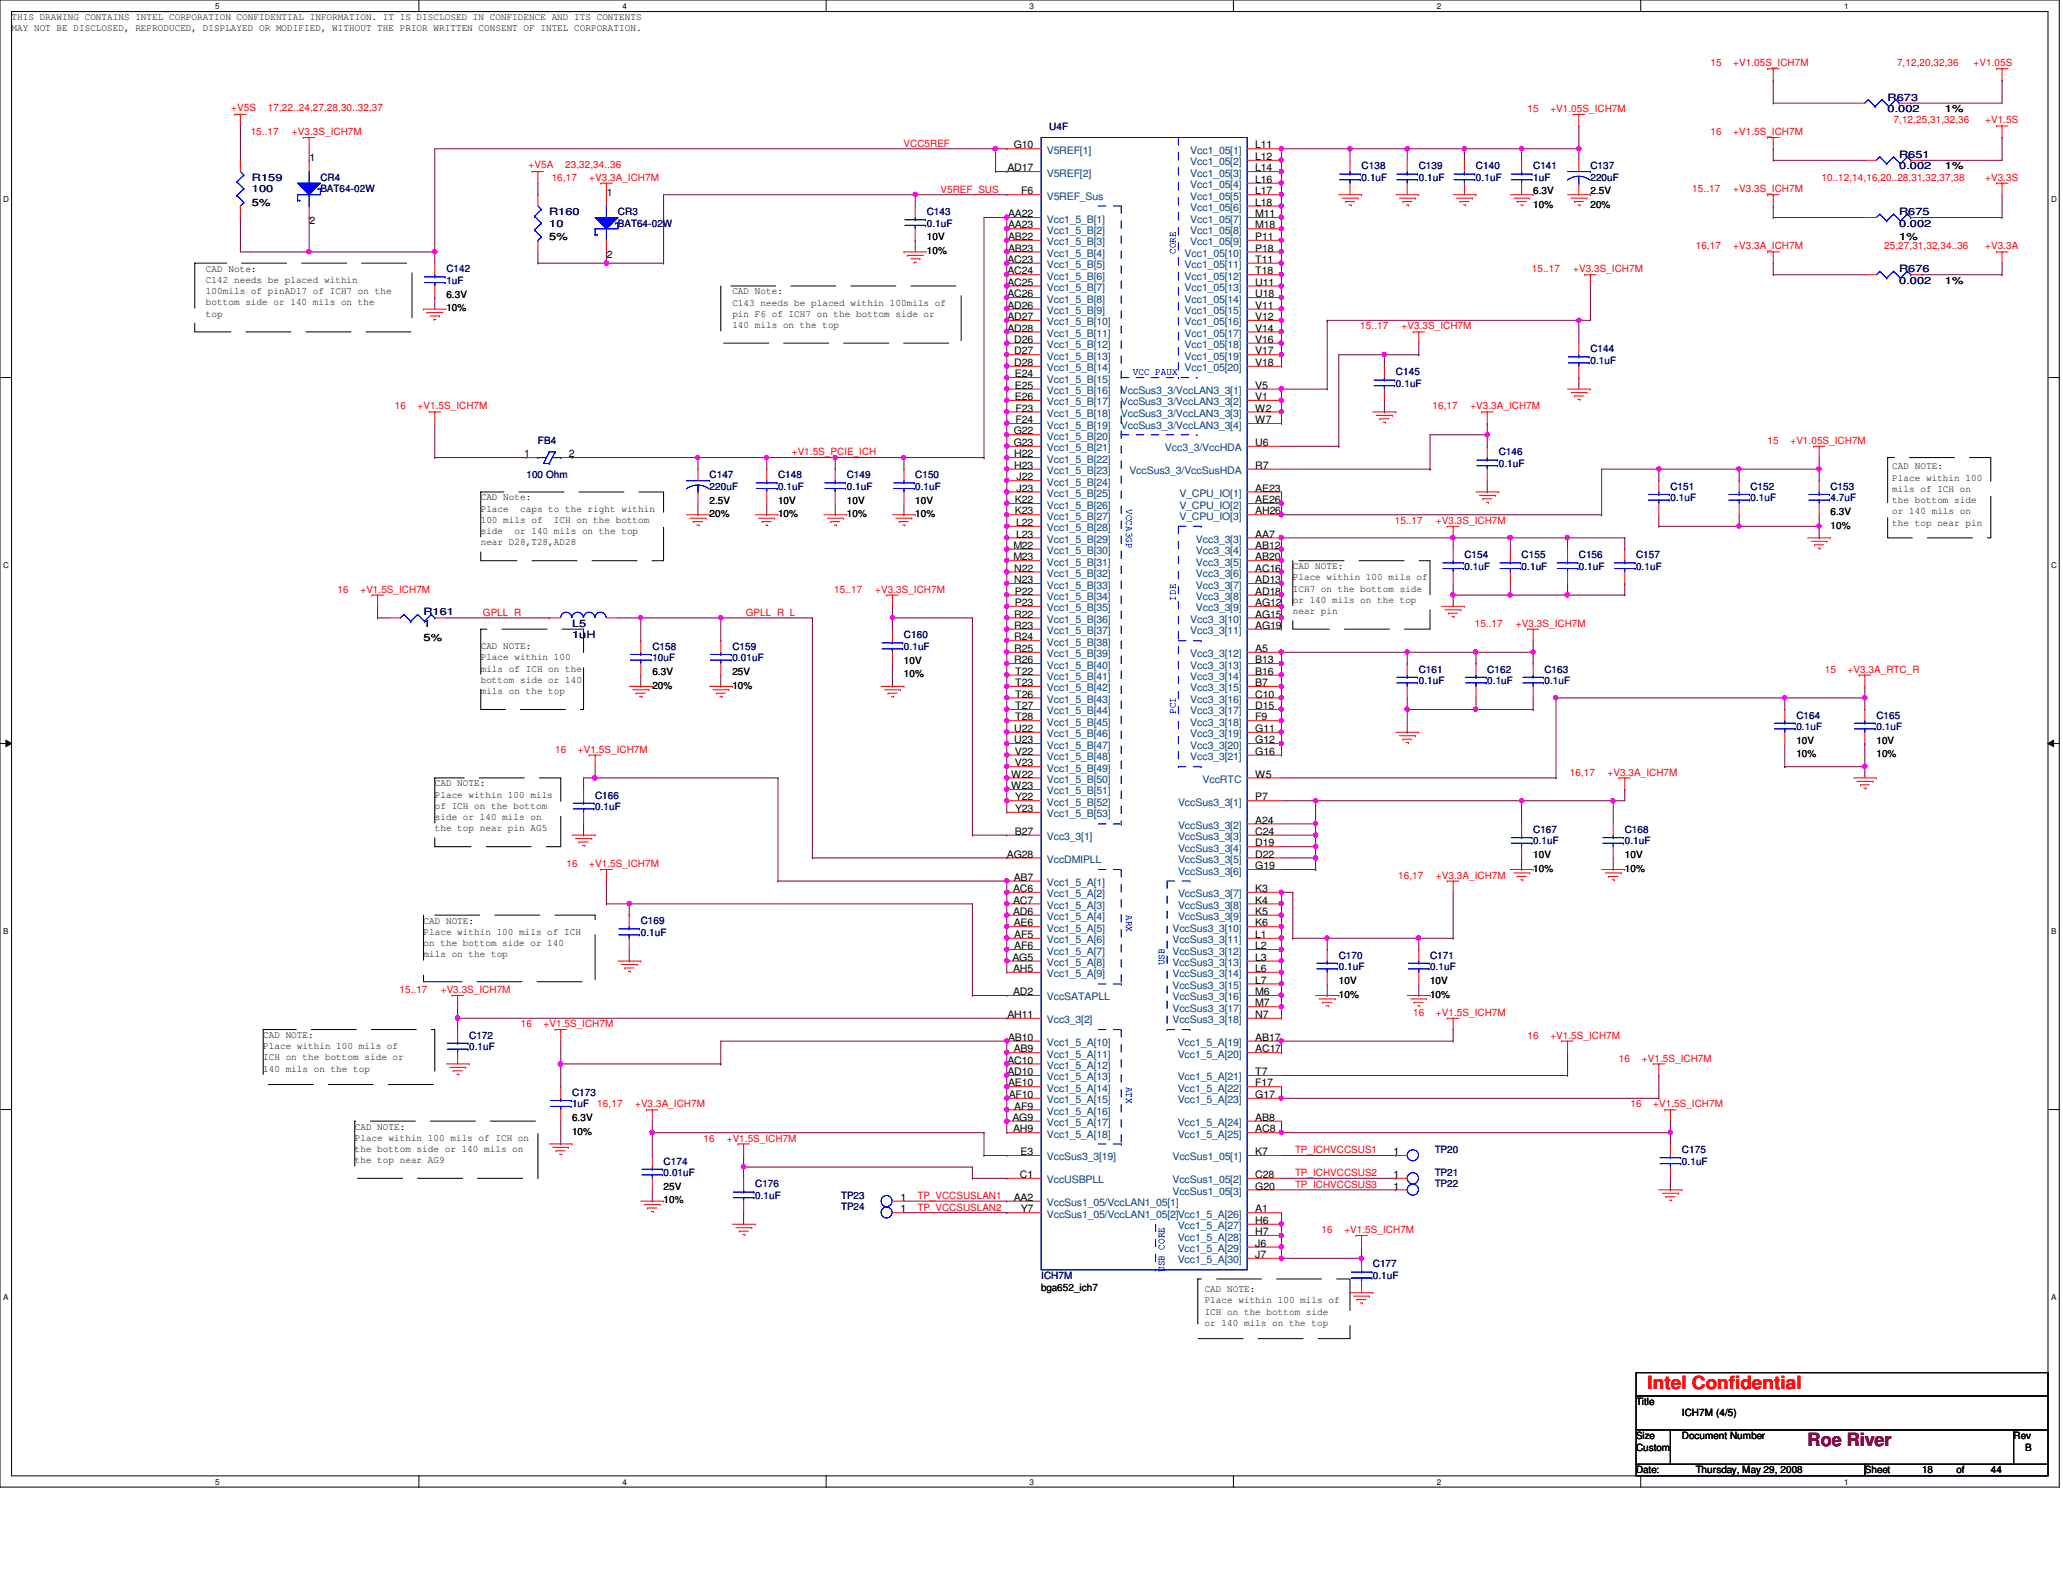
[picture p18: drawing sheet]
<svg xmlns="http://www.w3.org/2000/svg" width="279mm" height="216mm" viewBox="0 0 279 216" stroke-linecap="round" stroke-linejoin="round" font-family="sans-serif">
<defs><g id="words">
<text font-size="2.5" fill="#f00" x="223.1" y="188.2">Intel Confidential</text>
<text font-size="2.5" fill="#7f0000" x="244.8" y="195.9">Roe River</text>
<g font-size="1.4">
<text x="1.6" y="4.2">MAY NOT BE DISCLOSED, REPRODUCED, DISPLAYED OR MODIFIED, WITHOUT THE PRIOR WRITTEN CONSENT OF INTEL CORPORATION.</text>
<text x="1.6" y="2.7">THIS DRAWING CONTAINS INTEL CORPORATION CONFIDENTIAL INFORMATION. IT IS DISCLOSED IN CONFIDENCE AND ITS CONTENTS</text>
<text x="263.4" y="15.2">1%</text>
<text x="41.9" y="21.8">1</text>
<text x="136.4" y="23.2">AD17</text>
<text x="137.3" y="20.1">G10</text>
<text x="170" y="20.1">L11</text>
<text x="170" y="21.7">L12</text>
<text x="170" y="23.2">L14</text>
<text x="263.4" y="22.9">1%</text>
<text x="34.1" y="27.9">5%</text>
<text x="82.2" y="26.5">1</text>
<text x="136.5" y="29.4">AA22</text>
<text x="138.3" y="26.3">F6</text>
<text x="170" y="24.8">L16</text>
<text x="170" y="26.3">L17</text>
<text x="170" y="27.9">L18</text>
<text x="170" y="29.4">M11</text>
<text x="207.6" y="26.3">6.3V</text>
<text x="207.6" y="28.2">10%</text>
<text x="215.4" y="26.3">2.5V</text>
<text x="215.4" y="28.2">20%</text>
<text x="41.9" y="30.3">2</text>
<text x="74.4" y="32.6">5%</text>
<text x="82.2" y="35">2</text>
<text x="125.5" y="32.6">10V</text>
<text x="125.5" y="34.4">10%</text>
<text x="136.4" y="35.6">AC23</text>
<text x="136.5" y="30.9">AA23</text>
<text x="136.5" y="32.5">AB22</text>
<text x="136.5" y="34.1">AB23</text>
<text x="170" y="30.9">M18</text>
<text x="170" y="32.5">P11</text>
<text x="170" y="34.1">P18</text>
<text x="170" y="35.6">T11</text>
<text x="257.2" y="32.6">1%</text>
<text x="27.9" y="39.8">100mils of pinAD17 of ICH7 on the</text>
<text x="27.9" y="41.4">bottom side or 140 mils on the</text>
<text x="27.9" y="36.8">CAD Note:</text>
<text x="27.9" y="38.3">C142 needs be placed within</text>
<text x="60.5" y="40.3">6.3V</text>
<text x="99.2" y="39.9">CAD Note:</text>
<text x="99.2" y="41.4">C143 needs be placed within 100mils of</text>
<text x="136.4" y="37.2">AC24</text>
<text x="136.4" y="38.7">AC25</text>
<text x="136.4" y="40.3">AC26</text>
<text x="136.4" y="41.8">AD26</text>
<text x="170" y="37.2">T18</text>
<text x="170" y="38.7">U11</text>
<text x="170" y="40.3">U18</text>
<text x="170" y="41.8">V11</text>
<text x="263.4" y="38.4">1%</text>
<text x="27.9" y="42.9">top</text>
<text x="60.5" y="42.2">10%</text>
<text x="99.2" y="42.9">pin F6 of ICH7 on the bottom side or</text>
<text x="99.2" y="44.4">140 mils on the top</text>
<text x="136.4" y="43.3">AD27</text>
<text x="136.4" y="44.9">AD28</text>
<text x="137.4" y="46.4">D26</text>
<text x="170" y="43.3">V12</text>
<text x="170" y="44.9">V14</text>
<text x="170" y="46.4">V16</text>
<text x="137.4" y="48">D27</text>
<text x="137.4" y="49.6">D28</text>
<text x="137.5" y="51.1">E24</text>
<text x="137.5" y="52.7">E25</text>
<text x="170" y="48">V17</text>
<text x="170" y="49.6">V18</text>
<text x="170" y="52.7">V5</text>
<text x="137.3" y="58.8">G22</text>
<text x="137.5" y="54.2">E26</text>
<text x="137.5" y="55.8">F23</text>
<text x="137.5" y="57.3">F24</text>
<text x="170" y="54.2">V1</text>
<text x="170" y="55.8">W2</text>
<text x="170" y="57.3">W7</text>
<text x="71" y="61.9">1</text>
<text x="77" y="61.9">2</text>
<text x="137.3" y="60.4">G23</text>
<text x="137.4" y="61.9">H22</text>
<text x="137.4" y="63.5">H23</text>
<text x="137.7" y="65.1">J22</text>
<text x="170" y="60.4">U6</text>
<text x="170" y="63.5">R7</text>
<text x="256.3" y="63.6">CAD NOTE:</text>
<text x="256.3" y="65.1">Place within 100</text>
<text x="65.1" y="67.8">CAD Note:</text>
<text x="65.1" y="69.3">Place</text>
<text x="65.1" y="70.8">100 mils of</text>
<text x="70.4" y="69.3">caps to the right within</text>
<text x="75" y="70.8">ICH on the bottom</text>
<text x="96.1" y="68.2">2.5V</text>
<text x="96.1" y="70">20%</text>
<text x="105.4" y="68.2">10V</text>
<text x="105.4" y="70">10%</text>
<text x="114.7" y="68.2">10V</text>
<text x="114.7" y="70">10%</text>
<text x="124" y="68.2">10V</text>
<text x="124" y="70">10%</text>
<text x="137.5" y="68.2">K22</text>
<text x="137.5" y="69.7">K23</text>
<text x="137.6" y="71.2">L22</text>
<text x="137.7" y="66.6">J23</text>
<text x="170" y="66.6">AE23</text>
<text x="170" y="68.2">AE26</text>
<text x="170" y="69.7">AH26</text>
<text x="247.9" y="69.7">6.3V</text>
<text x="247.9" y="71.6">10%</text>
<text x="256.3" y="66.6">mils of ICH on</text>
<text x="256.3" y="68.2">the bottom side</text>
<text x="256.3" y="69.7">or 140 mils on</text>
<text x="256.3" y="71.2">the top near pin</text>
<text x="65.1" y="72.3">side</text>
<text x="65.1" y="73.9">near D28,T28,AD28</text>
<text x="69.7" y="72.3">or 140 mils on the top</text>
<text x="137.2" y="74.3">M22</text>
<text x="137.2" y="75.9">M23</text>
<text x="137.4" y="77.4">N22</text>
<text x="137.6" y="72.8">L23</text>
<text x="170" y="72.8">AA7</text>
<text x="170" y="74.3">AB12</text>
<text x="170" y="75.9">AB20</text>
<text x="170" y="77.4">AC16</text>
<text x="175.1" y="77.1">CAD NOTE:</text>
<text x="137.4" y="79">N23</text>
<text x="137.4" y="83.7">R22</text>
<text x="137.5" y="80.6">P22</text>
<text x="137.5" y="82.1">P23</text>
<text x="170" y="79">AD13</text>
<text x="170" y="80.6">AD18</text>
<text x="170" y="82.1">AG12</text>
<text x="170" y="83.7">AG15</text>
<text x="175.1" y="83.2">near pin</text>
<text x="175.1" y="80.1">ICH7 on the bottom side</text>
<text x="175.1" y="78.6">Place within 100 mils of</text>
<text x="175.1" y="81.7">or 140 mils on the top</text>
<text x="57.4" y="86.8">5%</text>
<text x="65.1" y="87.9">CAD NOTE:</text>
<text x="65.1" y="89.5">Place within 100</text>
<text x="122.4" y="89.9">10V</text>
<text x="137.4" y="85.2">R23</text>
<text x="137.4" y="86.7">R24</text>
<text x="137.4" y="88.3">R25</text>
<text x="137.4" y="89.8">R26</text>
<text x="170" y="85.2">AG19</text>
<text x="170" y="88.3">A5</text>
<text x="170" y="89.8">B13</text>
<text x="65.1" y="91">mils of ICH on the</text>
<text x="65.1" y="92.5">bottom side or 140</text>
<text x="65.1" y="94">mils on the top</text>
<text x="88.3" y="93.3">20%</text>
<text x="88.3" y="91.4">6.3V</text>
<text x="99.2" y="91.4">25V</text>
<text x="99.2" y="93.3">10%</text>
<text x="122.4" y="91.7">10%</text>
<text x="137.5" y="91.4">T22</text>
<text x="137.5" y="92.9">T23</text>
<text x="137.5" y="94.5">T26</text>
<text x="170" y="91.4">B16</text>
<text x="170" y="92.9">B7</text>
<text x="170" y="94.5">C10</text>
<text x="137.4" y="99.1">U22</text>
<text x="137.4" y="100.7">U23</text>
<text x="137.5" y="96.1">T27</text>
<text x="137.5" y="97.6">T28</text>
<text x="170" y="96.1">D15</text>
<text x="170" y="97.6">F9</text>
<text x="170" y="99.1">G11</text>
<text x="170" y="100.7">G12</text>
<text x="243.3" y="100.7">10V</text>
<text x="254.1" y="100.7">10V</text>
<text x="58.9" y="106.5">CAD NOTE:</text>
<text x="136.9" y="105.3">W22</text>
<text x="136.9" y="106.9">W23</text>
<text x="137.5" y="102.2">V22</text>
<text x="137.5" y="103.8">V23</text>
<text x="170" y="102.2">G16</text>
<text x="170" y="105.3">W5</text>
<text x="243.3" y="102.6">10%</text>
<text x="254.1" y="102.6">10%</text>
<text x="58.9" y="108">Place within 100 mils</text>
<text x="58.9" y="109.6">of ICH on the bottom</text>
<text x="58.9" y="112.6">the top near pin AG5</text>
<text x="58.9" y="111.1">side or 140 mils on</text>
<text x="137.5" y="113.1">B27</text>
<text x="137.5" y="108.4">Y22</text>
<text x="137.5" y="110">Y23</text>
<text x="170" y="108.4">P7</text>
<text x="170" y="111.5">A24</text>
<text x="170" y="113.1">C24</text>
<text x="136.4" y="116.2">AG28</text>
<text x="137.3" y="119.3">AB7</text>
<text x="170" y="114.6">D19</text>
<text x="170" y="116.2">D22</text>
<text x="170" y="117.7">G19</text>
<text x="207.6" y="116.2">10V</text>
<text x="207.6" y="118.1">10%</text>
<text x="220" y="116.2">10V</text>
<text x="220" y="118.1">10%</text>
<text x="57.4" y="125.1">CAD NOTE:</text>
<text x="137.2" y="120.8">AC6</text>
<text x="137.2" y="122.4">AC7</text>
<text x="137.2" y="123.9">AD6</text>
<text x="137.3" y="125.5">AE6</text>
<text x="170" y="120.8">K3</text>
<text x="170" y="122.4">K4</text>
<text x="170" y="123.9">K5</text>
<text x="170" y="125.5">K6</text>
<text x="57.4" y="126.6">Place within 100 mils of ICH</text>
<text x="57.4" y="128.1">on the bottom side or 140</text>
<text x="57.4" y="129.7">mils on the top</text>
<text x="137.1" y="130.1">AG5</text>
<text x="137.2" y="131.7">AH5</text>
<text x="137.4" y="127">AF5</text>
<text x="137.4" y="128.6">AF6</text>
<text x="170" y="127">L1</text>
<text x="170" y="128.6">L2</text>
<text x="170" y="130.1">L3</text>
<text x="170" y="131.7">L6</text>
<text x="136.4" y="137.9">AH11</text>
<text x="137.2" y="134.8">AD2</text>
<text x="170" y="133.2">L7</text>
<text x="170" y="134.8">M6</text>
<text x="170" y="136.3">M7</text>
<text x="170" y="137.9">N7</text>
<text x="181.3" y="133.3">10V</text>
<text x="181.3" y="135.1">10%</text>
<text x="193.7" y="133.3">10V</text>
<text x="193.7" y="135.1">10%</text>
<text x="35.6" y="143.6">ICH on the bottom side or</text>
<text x="35.6" y="140.6">CAD NOTE:</text>
<text x="35.6" y="142.1">Place within 100 mils of</text>
<text x="136.5" y="141">AB10</text>
<text x="137.3" y="142.5">AB9</text>
<text x="170" y="141">AB17</text>
<text x="170" y="142.5">AC17</text>
<text x="35.6" y="145.2">140 mils on the top</text>
<text x="136.4" y="144.1">AC10</text>
<text x="136.4" y="145.6">AD10</text>
<text x="136.5" y="147.2">AE10</text>
<text x="136.6" y="148.7">AF10</text>
<text x="170" y="145.6">T7</text>
<text x="170" y="147.2">F17</text>
<text x="170" y="148.7">G17</text>
<text x="48" y="154.5">Place within 100 mils of ICH on</text>
<text x="48" y="153">CAD NOTE:</text>
<text x="77.5" y="153.7">10%</text>
<text x="77.5" y="151.8">6.3V</text>
<text x="137.1" y="151.8">AG9</text>
<text x="137.2" y="153.4">AH9</text>
<text x="137.4" y="150.3">AF9</text>
<text x="170" y="151.8">AB8</text>
<text x="170" y="153.4">AC8</text>
<text x="48" y="156">the bottom side or 140 mils on</text>
<text x="48" y="157.6">the top near AG9</text>
<text x="89.9" y="161.2">25V</text>
<text x="138.1" y="159.6">C1</text>
<text x="138.2" y="156.5">E3</text>
<text x="170" y="156.5">K7</text>
<text x="170" y="159.6">C28</text>
<text x="170" y="161.1">G20</text>
<text x="188.7" y="159.6">1</text>
<text x="188.7" y="156.5">1</text>
<text x="188.7" y="161.1">1</text>
<text x="89.9" y="163">10%</text>
<text x="122" y="162.6">1</text>
<text x="122" y="164.2">1</text>
<text x="137.3" y="162.6">AA2</text>
<text x="138.3" y="164.2">Y7</text>
<text x="170" y="164.2">A1</text>
<text x="170" y="165.8">H6</text>
<text x="170" y="167.3">H7</text>
<text x="170" y="168.9">J6</text>
<text x="170" y="170.4">J7</text>
<text x="141" y="174.8">bga652_ich7</text>
<text x="163.2" y="179.6">or 140 mils on the top</text>
<text x="163.2" y="178.1">ICH on the bottom side</text>
<text x="163.2" y="175">CAD NOTE:</text>
<text x="163.2" y="176.5">Place within 100 mils of</text>
<text x="221.6" y="190.3">Title</text>
<text x="227.8" y="191.8">ICH7M (4/5)</text>
<text x="221.6" y="194.9">Size</text>
<text x="221.6" y="196.5">Custom</text>
<text x="227.8" y="194.9">Document Number</text>
<text x="272.7" y="194.9">Rev</text>
<text x="274.3" y="196.5">B</text>
<text x="221.6" y="199.6">Date:</text>
<text x="229.7" y="199.6">Thursday, May 29, 2008</text>
<text x="252.6" y="199.6">Sheet</text>
<text x="260.3" y="199.6">18</text>
<text x="265" y="199.6">of</text>
<text x="269.6" y="199.6">44</text>
</g>
<g font-size="1.4" fill="#f00">
<text x="231.6" y="9">15</text>
<text x="234.7" y="9">+V1.05S_ICH7M</text>
<text x="256.9" y="9">7,12,20,32,36</text>
<text x="267.3" y="9">+V1.05S</text>
<text x="31.3" y="15">+V5S</text>
<text x="36.3" y="15">17,22..24,27,28,30..32,37</text>
<text x="206.9" y="15.2">15</text>
<text x="210" y="15.2">+V1.05S_ICH7M</text>
<text x="256.5" y="16.7">7,12,25,31,32,36</text>
<text x="268.9" y="16.7">+V1.5S</text>
<text x="34" y="18.3">15..17</text>
<text x="39.5" y="18.3">+V3.3S_ICH7M</text>
<text x="71.6" y="22.8">+V5A</text>
<text x="76.5" y="22.8">23,32,34..36</text>
<text x="122.4" y="19.9">VCC5REF</text>
<text x="231.6" y="18.3">16</text>
<text x="234.7" y="18.3">+V1.5S_ICH7M</text>
<text x="74.7" y="24.5">16,17</text>
<text x="79.8" y="24.5">+V3.3A_ICH7M</text>
<text x="127.4" y="26.1">V5REF_SUS</text>
<text x="229.2" y="26">15..17</text>
<text x="234.7" y="26">+V3.3S_ICH7M</text>
<text x="246.7" y="24.5">10..12,14,16,20..28,31,32,37,38</text>
<text x="268.9" y="24.5">+V3.3S</text>
<text x="229.7" y="33.8">16,17</text>
<text x="234.7" y="33.8">+V3.3A_ICH7M</text>
<text x="255.2" y="33.8">25,27,31,32,34..36</text>
<text x="268.9" y="33.8">+V3.3A</text>
<text x="207.5" y="36.9">15..17</text>
<text x="213.1" y="36.9">+V3.3S_ICH7M</text>
<text x="184.2" y="44.6">15..17</text>
<text x="189.8" y="44.6">+V3.3S_ICH7M</text>
<text x="53.5" y="55.5">16</text>
<text x="56.6" y="55.5">+V1.5S_ICH7M</text>
<text x="194" y="55.5">16,17</text>
<text x="199.1" y="55.5">+V3.3A_ICH7M</text>
<text x="107.2" y="61.7">+V1.5S_PCIE_ICH</text>
<text x="239.4" y="60.1">15</text>
<text x="242.5" y="60.1">+V1.05S_ICH7M</text>
<text x="188.9" y="71">15..17</text>
<text x="194.5" y="71">+V3.3S_ICH7M</text>
<text x="45.7" y="80.3">16</text>
<text x="48.8" y="80.3">+V1.5S_ICH7M</text>
<text x="65.4" y="83.4">GPLL_R</text>
<text x="101" y="83.4">GPLL_R_L</text>
<text x="113" y="80.3">15..17</text>
<text x="118.5" y="80.3">+V3.3S_ICH7M</text>
<text x="199.7" y="84.9">15..17</text>
<text x="205.3" y="84.9">+V3.3S_ICH7M</text>
<text x="247.1" y="91.1">15</text>
<text x="250.2" y="91.1">+V3.3A_RTC_R</text>
<text x="75.2" y="101.9">16</text>
<text x="78.3" y="101.9">+V1.5S_ICH7M</text>
<text x="212.6" y="105.1">16,17</text>
<text x="217.7" y="105.1">+V3.3A_ICH7M</text>
<text x="76.7" y="117.4">16</text>
<text x="79.8" y="117.4">+V1.5S_ICH7M</text>
<text x="189.4" y="119">16,17</text>
<text x="194.5" y="119">+V3.3A_ICH7M</text>
<text x="54.1" y="134.5">15..17</text>
<text x="59.7" y="134.5">+V3.3S_ICH7M</text>
<text x="191.4" y="137.6">16</text>
<text x="194.5" y="137.6">+V1.5S_ICH7M</text>
<text x="70.5" y="139.1">16</text>
<text x="73.6" y="139.1">+V1.5S_ICH7M</text>
<text x="206.9" y="140.7">16</text>
<text x="210" y="140.7">+V1.5S_ICH7M</text>
<text x="219.2" y="143.8">16</text>
<text x="222.4" y="143.8">+V1.5S_ICH7M</text>
<text x="80.9" y="150">16,17</text>
<text x="86" y="150">+V3.3A_ICH7M</text>
<text x="220.8" y="150">16</text>
<text x="223.9" y="150">+V1.5S_ICH7M</text>
<text x="95.3" y="154.6">16</text>
<text x="98.4" y="154.6">+V1.5S_ICH7M</text>
<text x="175.4" y="160.9">TP_ICHVCCSUS3</text>
<text x="175.4" y="159.3">TP_ICHVCCSUS2</text>
<text x="175.4" y="156.2">TP_ICHVCCSUS1</text>
<text x="124.2" y="162.4">TP_VCCSUSLAN1</text>
<text x="124.2" y="164">TP_VCCSUSLAN2</text>
<text x="179" y="167">16</text>
<text x="182.1" y="167">+V1.5S_ICH7M</text>
</g>
<g font-size="1.4" fill="#00007f">
<text x="142.1" y="17.7">U4F</text>
<text x="255.7" y="13.6">R673</text>
<text x="255.7" y="15.2">0.002</text>
<text x="184.4" y="22.9">C138</text>
<text x="192.2" y="22.9">C139</text>
<text x="199.9" y="22.9">C140</text>
<text x="207.6" y="22.9">C141</text>
<text x="215.4" y="22.9">C137</text>
<text x="257.2" y="21.4">R651</text>
<text x="257.2" y="22.9">0.002</text>
<text x="34.1" y="24.5">R159</text>
<text x="34.1" y="26">100</text>
<text x="43.4" y="26">BAT64-02W</text>
<text x="43.4" y="24.5">CR4</text>
<text x="74.4" y="29.1">R160</text>
<text x="83.7" y="29.1">CR3</text>
<text x="125.5" y="29.1">C143</text>
<text x="184.4" y="24.5">0.1uF</text>
<text x="192.2" y="24.5">0.1uF</text>
<text x="199.9" y="24.5">0.1uF</text>
<text x="207.6" y="24.5">1uF</text>
<text x="215.4" y="24.5">220uF</text>
<text x="257.2" y="29.1">R675</text>
<text x="74.4" y="30.7">10</text>
<text x="83.7" y="30.7">BAT64-02W</text>
<text x="125.5" y="30.7">0.1uF</text>
<text x="257.2" y="30.7">0.002</text>
<text x="60.5" y="36.9">C142</text>
<text x="60.5" y="38.4">1uF</text>
<text x="257.2" y="36.9">R676</text>
<text x="257.2" y="38.4">0.002</text>
<text x="215.4" y="47.7">C144</text>
<text x="189.1" y="50.8">C145</text>
<text x="189.1" y="52.4">0.1uF</text>
<text x="215.4" y="49.3">0.1uF</text>
<text x="71.3" y="64.8">100 Ohm</text>
<text x="72.9" y="60.1">FB4</text>
<text x="96.1" y="64.8">C147</text>
<text x="105.4" y="64.8">C148</text>
<text x="114.7" y="64.8">C149</text>
<text x="124" y="64.8">C150</text>
<text x="203" y="61.7">C146</text>
<text x="203" y="63.2">0.1uF</text>
<text x="96.1" y="66.3">220uF</text>
<text x="105.4" y="66.3">0.1uF</text>
<text x="114.7" y="66.3">0.1uF</text>
<text x="124" y="66.3">0.1uF</text>
<text x="226.2" y="66.3">C151</text>
<text x="226.2" y="67.9">0.1uF</text>
<text x="237.1" y="66.3">C152</text>
<text x="237.1" y="67.9">0.1uF</text>
<text x="247.9" y="66.3">C153</text>
<text x="247.9" y="67.9">4.7uF</text>
<text x="198.3" y="75.6">C154</text>
<text x="198.3" y="77.2">0.1uF</text>
<text x="206.1" y="75.6">C155</text>
<text x="206.1" y="77.2">0.1uF</text>
<text x="213.8" y="75.6">C156</text>
<text x="213.8" y="77.2">0.1uF</text>
<text x="221.6" y="75.6">C157</text>
<text x="221.6" y="77.2">0.1uF</text>
<text x="57.4" y="83.4">R161</text>
<text x="57.4" y="84.9">1</text>
<text x="77.5" y="84.9">L5</text>
<text x="77.5" y="86.4">1u</text>
<text x="79.4" y="86.4">H</text>
<text x="88.3" y="88">C158</text>
<text x="88.3" y="89.6">10uF</text>
<text x="99.2" y="88">C159</text>
<text x="99.2" y="89.6">0.01uF</text>
<text x="122.4" y="86.4">C160</text>
<text x="122.4" y="88">0.1uF</text>
<text x="192.2" y="91.1">C161</text>
<text x="192.2" y="92.7">0.1uF</text>
<text x="201.4" y="91.1">C162</text>
<text x="201.4" y="92.7">0.1uF</text>
<text x="209.2" y="91.1">C163</text>
<text x="209.2" y="92.7">0.1uF</text>
<text x="243.3" y="97.3">C164</text>
<text x="243.3" y="98.8">0.1uF</text>
<text x="254.1" y="97.3">C165</text>
<text x="254.1" y="98.8">0.1uF</text>
<text x="80.6" y="108.2">C166</text>
<text x="80.6" y="109.7">0.1uF</text>
<text x="207.6" y="112.8">C167</text>
<text x="220" y="112.8">C168</text>
<text x="207.6" y="114.3">0.1uF</text>
<text x="220" y="114.3">0.1uF</text>
<text x="86.8" y="125.2">C169</text>
<text x="86.8" y="126.7">0.1uF</text>
<text x="181.3" y="129.8">C170</text>
<text x="181.3" y="131.4">0.1uF</text>
<text x="193.7" y="129.8">C171</text>
<text x="193.7" y="131.4">0.1uF</text>
<text x="63.5" y="140.7">C172</text>
<text x="63.5" y="142.2">0.1uF</text>
<text x="77.5" y="148.4">C173</text>
<text x="77.5" y="150">1uF</text>
<text x="89.9" y="157.7">C174</text>
<text x="89.9" y="159.3">0.01uF</text>
<text x="102.3" y="160.8">C176</text>
<text x="194.3" y="159.3">TP21</text>
<text x="194.3" y="156.2">TP20</text>
<text x="194.3" y="160.8">TP22</text>
<text x="227.8" y="156.2">C175</text>
<text x="227.8" y="157.7">0.1uF</text>
<text x="102.3" y="162.4">0.1uF</text>
<text x="113.9" y="162.4">TP23</text>
<text x="113.9" y="163.9">TP24</text>
<text x="141" y="173.2">ICH7M</text>
<text x="185.9" y="171.7">C177</text>
<text x="185.9" y="173.2">0.1uF</text>
</g>
<g font-size="1.4" fill="#003f7f">
<text x="141.8" y="20.8">V5REF[1]</text>
<text x="141.8" y="23.9">V5REF[2]</text>
<text x="161.2" y="20.8">Vcc1_05[1]</text>
<text x="161.2" y="22.4">Vcc1_05[2]</text>
<text x="161.2" y="23.9">Vcc1_05[3]</text>
<text x="141.8" y="27.1">V5REF_Sus</text>
<text x="161.2" y="25.5">Vcc1_05[4]</text>
<text x="161.2" y="27.1">Vcc1_05[5]</text>
<text x="161.2" y="28.6">Vcc1_05[6]</text>
<text x="141.8" y="30.1">Vcc1_5_B[1]</text>
<text x="141.8" y="31.7">Vcc1_5_B[2]</text>
<text x="141.8" y="33.2">Vcc1_5_B[3]</text>
<text x="141.8" y="34.8">Vcc1_5_B[4]</text>
<text x="160.4" y="34.8">Vcc1_05[10]</text>
<text x="161.2" y="30.1">Vcc1_05[7]</text>
<text x="161.2" y="31.7">Vcc1_05[8]</text>
<text x="161.2" y="33.2">Vcc1_05[9]</text>
<text x="141.8" y="36.3">Vcc1_5_B[5]</text>
<text x="141.8" y="37.9">Vcc1_5_B[6]</text>
<text x="141.8" y="39.4">Vcc1_5_B[7]</text>
<text x="141.8" y="41">Vcc1_5_B[8]</text>
<text x="160.4" y="36.3">Vcc1_05[11]</text>
<text x="160.4" y="37.9">Vcc1_05[12]</text>
<text x="160.4" y="39.4">Vcc1_05[13]</text>
<text x="160.4" y="41">Vcc1_05[14]</text>
<text x="141.8" y="42.5">Vcc1_5_B[9]</text>
<text x="141.8" y="44.1">Vcc1_5_B[10]</text>
<text x="141.8" y="45.6">Vcc1_5_B[11]</text>
<text x="141.8" y="47.2">Vcc1_5_B[12]</text>
<text x="160.4" y="42.5">Vcc1_05[15]</text>
<text x="160.4" y="44.1">Vcc1_05[16]</text>
<text x="160.4" y="45.6">Vcc1_05[17]</text>
<text x="160.4" y="47.2">Vcc1_05[18]</text>
<text x="141.8" y="48.7">Vcc1_5_B[13]</text>
<text x="141.8" y="50.3">Vcc1_5_B[14]</text>
<text x="141.8" y="51.8">Vcc1_5_B[15]</text>
<text x="141.8" y="53.4">Vcc1_5_B[16]</text>
<text x="151.8" y="53.4">VccSus3_3/VccLAN3_3[1]</text>
<text x="160.4" y="48.7">Vcc1_05[19]</text>
<text x="160.4" y="50.3">Vcc1_05[20]</text>
<text x="141.8" y="54.9">Vcc1_5_B[17]</text>
<text x="141.8" y="56.5">Vcc1_5_B[18]</text>
<text x="141.8" y="58">Vcc1_5_B[19]</text>
<text x="141.8" y="59.6">Vcc1_5_B[20]</text>
<text x="151.8" y="54.9">VccSus3_3/VccLAN3_3[2]</text>
<text x="151.8" y="56.5">VccSus3_3/VccLAN3_3[3]</text>
<text x="151.8" y="58">VccSus3_3/VccLAN3_3[4]</text>
<text x="141.8" y="61.1">Vcc1_5_B[21]</text>
<text x="141.8" y="62.7">Vcc1_5_B[22]</text>
<text x="141.8" y="64.2">Vcc1_5_B[23]</text>
<text x="141.8" y="65.8">Vcc1_5_B[24]</text>
<text x="153" y="64.2">VccSus3_3/VccSusHDA</text>
<text x="157.8" y="61.1">Vcc3_3/VccHDA</text>
<text x="141.8" y="67.3">Vcc1_5_B[25]</text>
<text x="141.8" y="68.9">Vcc1_5_B[26]</text>
<text x="141.8" y="70.4">Vcc1_5_B[27]</text>
<text x="141.8" y="72">Vcc1_5_B[28]</text>
<text x="159.7" y="67.3">V_CPU_IO[1]</text>
<text x="159.7" y="68.9">V_CPU_IO[2]</text>
<text x="159.7" y="70.4">V_CPU_IO[3]</text>
<text x="141.8" y="73.5">Vcc1_5_B[29]</text>
<text x="141.8" y="75.1">Vcc1_5_B[30]</text>
<text x="141.8" y="76.6">Vcc1_5_B[31]</text>
<text x="162" y="73.5">Vcc3_3[3]</text>
<text x="162" y="75.1">Vcc3_3[4]</text>
<text x="162" y="76.6">Vcc3_3[5]</text>
<text x="141.8" y="78.1">Vcc1_5_B[32]</text>
<text x="141.8" y="79.7">Vcc1_5_B[33]</text>
<text x="141.8" y="81.3">Vcc1_5_B[34]</text>
<text x="141.8" y="82.8">Vcc1_5_B[35]</text>
<text x="162" y="78.1">Vcc3_3[6]</text>
<text x="162" y="79.7">Vcc3_3[7]</text>
<text x="162" y="81.3">Vcc3_3[8]</text>
<text x="162" y="82.8">Vcc3_3[9]</text>
<text x="141.8" y="84.4">Vcc1_5_B[36]</text>
<text x="141.8" y="85.9">Vcc1_5_B[37]</text>
<text x="141.8" y="87.5">Vcc1_5_B[38]</text>
<text x="141.8" y="89">Vcc1_5_B[39]</text>
<text x="161.2" y="84.4">Vcc3_3[10]</text>
<text x="161.2" y="85.9">Vcc3_3[11]</text>
<text x="161.2" y="89">Vcc3_3[12]</text>
<text x="141.8" y="90.6">Vcc1_5_B[40]</text>
<text x="141.8" y="92.1">Vcc1_5_B[41]</text>
<text x="141.8" y="93.6">Vcc1_5_B[42]</text>
<text x="141.8" y="95.2">Vcc1_5_B[43]</text>
<text x="161.2" y="90.6">Vcc3_3[13]</text>
<text x="161.2" y="92.1">Vcc3_3[14]</text>
<text x="161.2" y="93.6">Vcc3_3[15]</text>
<text x="161.2" y="95.2">Vcc3_3[16]</text>
<text x="141.8" y="96.8">Vcc1_5_B[44]</text>
<text x="141.8" y="98.3">Vcc1_5_B[45]</text>
<text x="141.8" y="99.9">Vcc1_5_B[46]</text>
<text x="141.8" y="101.4">Vcc1_5_B[47]</text>
<text x="161.2" y="96.8">Vcc3_3[17]</text>
<text x="161.2" y="98.3">Vcc3_3[18]</text>
<text x="161.2" y="99.9">Vcc3_3[19]</text>
<text x="161.2" y="101.4">Vcc3_3[20]</text>
<text x="141.8" y="103">Vcc1_5_B[48]</text>
<text x="141.8" y="104.5">Vcc1_5_B[49]</text>
<text x="141.8" y="106">Vcc1_5_B[50]</text>
<text x="141.8" y="107.6">Vcc1_5_B[51]</text>
<text x="161.2" y="103">Vcc3_3[21]</text>
<text x="162.9" y="106">VccRTC</text>
<text x="141.8" y="109.1">Vcc1_5_B[52]</text>
<text x="141.8" y="110.7">Vcc1_5_B[53]</text>
<text x="141.8" y="113.8">Vcc3_3[1]</text>
<text x="159.6" y="109.1">VccSus3_3[1]</text>
<text x="159.6" y="112.3">VccSus3_3[2]</text>
<text x="159.6" y="113.8">VccSus3_3[3]</text>
<text x="141.8" y="116.9">VccDMIPLL</text>
<text x="159.6" y="115.4">VccSus3_3[4]</text>
<text x="159.6" y="116.9">VccSus3_3[5]</text>
<text x="159.6" y="118.4">VccSus3_3[6]</text>
<text x="141.8" y="120">Vcc1_5_A[1]</text>
<text x="141.8" y="121.5">Vcc1_5_A[2]</text>
<text x="141.8" y="123.1">Vcc1_5_A[3]</text>
<text x="141.8" y="124.6">Vcc1_5_A[4]</text>
<text x="159.6" y="121.5">VccSus3_3[7]</text>
<text x="159.6" y="123.1">VccSus3_3[8]</text>
<text x="159.6" y="124.6">VccSus3_3[9]</text>
<text x="141.8" y="126.2">Vcc1_5_A[5]</text>
<text x="141.8" y="127.8">Vcc1_5_A[6]</text>
<text x="141.8" y="129.3">Vcc1_5_A[7]</text>
<text x="141.8" y="130.9">Vcc1_5_A[8]</text>
<text x="158.8" y="126.2">VccSus3_3[10]</text>
<text x="158.8" y="127.8">VccSus3_3[11]</text>
<text x="158.8" y="129.3">VccSus3_3[12]</text>
<text x="158.8" y="130.9">VccSus3_3[13]</text>
<text x="141.8" y="132.4">Vcc1_5_A[9]</text>
<text x="141.8" y="135.5">VccSATAPLL</text>
<text x="158.8" y="132.4">VccSus3_3[14]</text>
<text x="158.8" y="133.9">VccSus3_3[15]</text>
<text x="158.8" y="135.5">VccSus3_3[16]</text>
<text x="158.8" y="137">VccSus3_3[17]</text>
<text x="141.8" y="138.6">Vcc3_3[2]</text>
<text x="141.8" y="141.7">Vcc1_5_A[10]</text>
<text x="141.8" y="143.3">Vcc1_5_A[11]</text>
<text x="158.8" y="138.6">VccSus3_3[18]</text>
<text x="159.5" y="141.7">Vcc1_5_A[19]</text>
<text x="159.5" y="143.3">Vcc1_5_A[20]</text>
<text x="141.8" y="144.8">Vcc1_5_A[12]</text>
<text x="141.8" y="146.3">Vcc1_5_A[13]</text>
<text x="141.8" y="147.9">Vcc1_5_A[14]</text>
<text x="141.8" y="149.4">Vcc1_5_A[15]</text>
<text x="159.5" y="146.3">Vcc1_5_A[21]</text>
<text x="159.5" y="147.9">Vcc1_5_A[22]</text>
<text x="159.5" y="149.4">Vcc1_5_A[23]</text>
<text x="141.8" y="151">Vcc1_5_A[16]</text>
<text x="141.8" y="152.5">Vcc1_5_A[17]</text>
<text x="141.8" y="154.1">Vcc1_5_A[18]</text>
<text x="159.5" y="152.5">Vcc1_5_A[24]</text>
<text x="159.5" y="154.1">Vcc1_5_A[25]</text>
<text x="141.8" y="160.3">VccUSBPLL</text>
<text x="141.8" y="157.2">VccSus3_3[19]</text>
<text x="158.8" y="157.2">VccSus1_05[1]</text>
<text x="158.8" y="160.3">VccSus1_05[2]</text>
<text x="158.8" y="161.8">VccSus1_05[3]</text>
<text x="141.8" y="163.4">VccSus1_05/VccLAN1_05[1]</text>
<text x="141.8" y="164.9">VccSus1_05/VccLAN1_05[2]Vcc1_5_A[26]</text>
<text x="159.5" y="166.5">Vcc1_5_A[27]</text>
<text x="159.5" y="168">Vcc1_5_A[28]</text>
<text x="159.5" y="169.6">Vcc1_5_A[29]</text>
<text x="159.5" y="171.1">Vcc1_5_A[30]</text>
</g>
<g font-size="1.4" fill="#00f">
<text x="159.3" y="34.4" transform="rotate(-90 159.3 34.4)">CORE</text>
<text x="153.4" y="50.8">VCC PAUX</text>
<text x="152.5" y="69" transform="rotate(90 152.5 69)">VCCA3GP</text>
<text x="159.3" y="81.4" transform="rotate(-90 159.3 81.4)">IDE</text>
<text x="159.3" y="96.7" transform="rotate(-90 159.3 96.7)">PCI</text>
<text x="152.5" y="124" transform="rotate(90 152.5 124)">ARX</text>
<text x="157.7" y="130.8" transform="rotate(-90 157.7 130.8)">USB</text>
<text x="152.5" y="147.2" transform="rotate(90 152.5 147.2)">ATX</text>
<text x="157.7" y="172.3" transform="rotate(-90 157.7 172.3)">USB CORE</text>
</g>
<g font-size="1.1">
<text x="29.1" y="1.2">5</text>
<text x="84.3" y="1.2">4</text>
<text x="139.4" y="1.2">3</text>
<text x="194.6" y="1.2">2</text>
<text x="249.8" y="1.2">1</text>
<text x=".4" y="27.3">D</text>
<text x="277.8" y="27.3">D</text>
<text x=".4" y="76.9">C</text>
<text x="277.8" y="76.9">C</text>
<text x=".4" y="126.4">B</text>
<text x="277.8" y="126.4">B</text>
<text x=".4" y="176">A</text>
<text x="277.8" y="176">A</text>
<text x="29.1" y="201.1">5</text>
<text x="84.3" y="201.1">4</text>
<text x="139.4" y="201.1">3</text>
<text x="194.6" y="201.1">2</text>
<text x="249.8" y="201.1">1</text>
</g>
</g></defs>
<path d="M0 0h278.9v201.4h-278.9zM1.6 1.6h275.8v198.3h-275.8z" fill="none" stroke="#000" stroke-width=".14"/>
<g fill="#fff">
<path d="M29.1 .2h.6v1.2h-.6z"/>
<path d="M29.1 200.1h.6v1.2h-.6z"/>
</g>
<path d="M56.7 0v1.6M56.7 199.9v1.6" fill="none" stroke="#000" stroke-width=".14"/>
<g fill="#fff">
<path d="M84.3 .2h.6v1.2h-.6z"/>
<path d="M84.3 200.1h.6v1.2h-.6z"/>
</g>
<path d="M111.9 0v1.6M111.9 199.9v1.6" fill="none" stroke="#000" stroke-width=".14"/>
<g fill="#fff">
<path d="M139.4 .2h.6v1.2h-.6z"/>
<path d="M139.4 200.1h.6v1.2h-.6z"/>
</g>
<path d="M167 0v1.6M167 199.9v1.6" fill="none" stroke="#000" stroke-width=".14"/>
<g fill="#fff">
<path d="M194.6 .2h.6v1.2h-.6z"/>
<path d="M194.6 200.1h.6v1.2h-.6z"/>
</g>
<path d="M222.2 0v1.6M222.2 199.9v1.6" fill="none" stroke="#000" stroke-width=".14"/>
<g fill="#fff">
<path d="M249.8 .2h.6v1.2h-.6z"/>
<path d="M249.8 200.1h.6v1.2h-.6z"/>
<path d="M.4 26.3h.8v1.2h-.8z"/>
<path d="M277.8 26.3h.8v1.2h-.8z"/>
<path d="M.4 75.9h.8v1.2h-.8z"/>
<path d="M277.8 75.9h.8v1.2h-.8z"/>
</g>
<path d="M0 51.1h1.6M277.4 51.1h1.5" fill="none" stroke="#000" stroke-width=".14"/>
<g fill="#fff">
<path d="M.4 125.5h.7v1.2h-.7z"/>
<path d="M277.8 125.5h.7v1.2h-.7z"/>
</g>
<path d="M0 100.7h1.6M.8 100.2l.8 .5-.8 .4zM277.4 100.7l.7-.5v.9zM277.4 100.7h1.5" fill="none" stroke="#000" stroke-width=".14"/>
<path d="M.8 100.2l.8 .5-.8 .4zM277.4 100.7l.7-.5v.9z" fill="#000"/>
<g fill="#fff">
<path d="M.4 175h.7v1.2h-.7z"/>
<path d="M277.8 175h.7v1.2h-.7z"/>
</g>
<path d="M0 150.3h1.6M277.4 150.3h1.5" fill="none" stroke="#000" stroke-width=".14"/>
<path d="M134.8 23.2h.1M134.8 23.2h1.6M134.8 20.2v3M136.4 23.2h.1M88.3 153.4h.1M88.3 151.8v1.6M88.3 153.4h45M133.3 156.5h.1M133.3 153.4h.1M133.3 156.5h3.1M133.3 153.4v3.1M136.4 156.5h.1" fill="none" stroke="#7f003f" stroke-width=".14"/>
<circle cx="88.3" cy="153.4" r=".3" fill="#f0f"/>
<circle cx="88.3" cy="153.4" r=".3" fill="none" stroke="#f0f" stroke-width=".14"/>
<path d="M224.7 71.3h.1M224.7 65.1h.1M224.7 63.5v1.6M224.7 69.7v1.6M75.9 154.9h.1M75.9 151.8v3.1M88.3 156.5h.1M88.3 153.4v3.1M88.3 162.7h.1M88.3 161.2v1.5" fill="none" stroke="#7f003f" stroke-width=".14"/>
<circle cx="224.7" cy="63.5" r=".29" fill="#f0f"/>
<circle cx="224.7" cy="63.5" r=".29" fill="none" stroke="#f0f" stroke-width=".14"/>
<path d="M134.8 20.2h1.6M136.4 20.2h.1M224.7 63.5h10.8M235.5 63.5h.1" fill="none" stroke="#7f003f" stroke-width=".14"/>
<circle cx="235.5" cy="63.5" r=".29" fill="#f0f"/>
<circle cx="235.5" cy="63.5" r=".29" fill="none" stroke="#f0f" stroke-width=".14"/>
<path d="M235.5 63.5h10.9M246.4 63.5h.1" fill="none" stroke="#7f003f" stroke-width=".14"/>
<circle cx="246.3" cy="63.5" r=".29" fill="#f0f"/>
<circle cx="246.3" cy="63.5" r=".29" fill="none" stroke="#f0f" stroke-width=".14"/>
<path d="M58.9 62h12.4M71.3 62h.1M246.4 65.1h.1M246.4 71.3h.1M246.4 63.5v1.6M246.4 69.7v1.6" fill="none" stroke="#7f003f" stroke-width=".14"/>
<circle cx="246.3" cy="71.3" r=".29" fill="#f0f"/>
<circle cx="246.3" cy="71.3" r=".29" fill="none" stroke="#f0f" stroke-width=".14"/>
<path d="M136.4 119.3v1.6M136.4 120.9h.1" fill="none" stroke="#7f003f" stroke-width=".14"/>
<circle cx="136.4" cy="120.9" r=".3" fill="#f0f"/>
<circle cx="136.4" cy="120.9" r=".3" fill="none" stroke="#f0f" stroke-width=".14"/>
<path d="M97.6 93h.1M97.6 91.4v1.6M120.9 83.7h10.8M131.7 83.7h.1M173.6 89.9h.1M173.6 88.3v1.6" fill="none" stroke="#7f003f" stroke-width=".14"/>
<circle cx="173.5" cy="88.3" r=".3" fill="#f0f"/>
<circle cx="173.5" cy="88.3" r=".3" fill="none" stroke="#f0f" stroke-width=".14"/>
<circle cx="173.5" cy="89.9" r=".3" fill="#f0f"/>
<circle cx="173.5" cy="89.9" r=".3" fill="none" stroke="#f0f" stroke-width=".14"/>
<path d="M32.6 17.1v4.6M32.6 21.7h.1M178.2 113.1h.1M178.2 111.6v1.5" fill="none" stroke="#7f003f" stroke-width=".14"/>
<circle cx="178.2" cy="113.1" r=".3" fill="#f0f"/>
<circle cx="178.2" cy="113.1" r=".3" fill="none" stroke="#f0f" stroke-width=".14"/>
<path d="M235.5 71.3h10.9M246.4 71.3h.1" fill="none" stroke="#7f003f" stroke-width=".14"/>
<circle cx="235.5" cy="71.3" r=".29" fill="#f0f"/>
<circle cx="235.5" cy="71.3" r=".29" fill="none" stroke="#f0f" stroke-width=".14"/>
<g fill="none" stroke="#7f003f" stroke-width=".14">
<path d="M173.6 52.7h6.1M179.7 43.4h.1M179.7 52.7h.1M179.7 43.4v9.3M131.7 83.7v29.4M105.4 119.3h31M131.7 113.1h.1M131.7 113.1h4.7M136.4 113.1h.1M136.4 119.3h.1M131.7 159.6h.1M131.7 159.6h4.7"/>
<path d="M131.7 158.1v1.5M136.4 159.6h.1"/>
</g>
<circle cx="136.4" cy="119.3" r=".3" fill="#f0f"/>
<circle cx="136.4" cy="119.3" r=".3" fill="none" stroke="#f0f" stroke-width=".14"/>
<path d="M187.5 55.8h.1M187.5 54.2v1.6M213.8 43.4h.1M213.8 51.1h.1M213.8 43.4v3.1M213.8 51.1v1.6M105.4 119.3h.1M105.4 105.4v13.9M173.6 142.6h.1M196.8 141h.1M196.8 141h-23.2v1.6" fill="none" stroke="#7f003f" stroke-width=".14"/>
<circle cx="173.5" cy="141" r=".29" fill="#f0f"/>
<circle cx="173.5" cy="141" r=".29" fill="none" stroke="#f0f" stroke-width=".14"/>
<path d="M190.6 96.1h.1M190.6 94.5v1.6M190.6 96.1h9.3M199.9 96.1h.1M173.6 148.8h.1M173.6 145.7h38.7M173.6 147.2v1.6M212.3 145.7h.1" fill="none" stroke="#7f003f" stroke-width=".14"/>
<circle cx="190.6" cy="96" r=".3" fill="#f0f"/>
<circle cx="190.6" cy="96" r=".3" fill="none" stroke="#f0f" stroke-width=".14"/>
<circle cx="199.9" cy="96" r=".3" fill="#f0f"/>
<circle cx="199.9" cy="96" r=".3" fill="none" stroke="#f0f" stroke-width=".14"/>
<path d="M136.4 31h.1M136.4 29.5v1.5M206.1 20.2h.1M206.1 20.2v1.5M173.6 60.5h7.7M173.6 63.5h20.1M181.3 60.5h.1M193.7 63.5h.1M120.9 85.2h.1M120.9 83.7v1.5" fill="none" stroke="#7f003f" stroke-width=".14"/>
<circle cx="136.4" cy="29.4" r=".3" fill="#f0f"/>
<circle cx="136.4" cy="29.4" r=".3" fill="none" stroke="#f0f" stroke-width=".14"/>
<circle cx="136.4" cy="31" r=".3" fill="#f0f"/>
<circle cx="136.4" cy="31" r=".3" fill="none" stroke="#f0f" stroke-width=".14"/>
<path d="M213.8 43.4h.1M213.8 43.4h1.6M122.4 62h10.9M133.3 62h.1M199.9 96.1h.1M199.9 94.5v1.6" fill="none" stroke="#7f003f" stroke-width=".14"/>
<circle cx="213.8" cy="43.4" r=".3" fill="#f0f"/>
<circle cx="213.8" cy="43.4" r=".3" fill="none" stroke="#f0f" stroke-width=".14"/>
<path d="M173.6 74.4h.1M173.6 72.9v1.5" fill="none" stroke="#7f003f" stroke-width=".14"/>
<circle cx="173.5" cy="72.8" r=".3" fill="#f0f"/>
<circle cx="173.5" cy="72.8" r=".3" fill="none" stroke="#f0f" stroke-width=".14"/>
<circle cx="173.5" cy="74.4" r=".3" fill="#f0f"/>
<circle cx="173.5" cy="74.4" r=".3" fill="none" stroke="#f0f" stroke-width=".14"/>
<path d="M190.6 89.9h.1M199.9 88.3h.1M199.9 88.3h-9.3v1.6" fill="none" stroke="#7f003f" stroke-width=".14"/>
<circle cx="199.9" cy="88.3" r=".3" fill="#f0f"/>
<circle cx="199.9" cy="88.3" r=".3" fill="none" stroke="#f0f" stroke-width=".14"/>
<path d="M103.8 69.7h.1M103.8 68.2v1.5M113.1 69.7h.1M113.1 68.2v1.5M86.8 83.7h10.8M97.6 83.7h.1" fill="none" stroke="#7f003f" stroke-width=".14"/>
<circle cx="86.7" cy="83.6" r=".29" fill="#f0f"/>
<circle cx="86.7" cy="83.6" r=".29" fill="none" stroke="#f0f" stroke-width=".14"/>
<circle cx="97.6" cy="83.6" r=".3" fill="#f0f"/>
<circle cx="97.6" cy="83.6" r=".3" fill="none" stroke="#f0f" stroke-width=".14"/>
<path d="M136.4 32.6h.1M136.4 31v1.6M60.5 83.7h13.9M74.4 83.7h.1M83.7 83.7h3.1M86.8 83.7h.1" fill="none" stroke="#7f003f" stroke-width=".14"/>
<circle cx="136.4" cy="32.5" r=".29" fill="#f0f"/>
<circle cx="136.4" cy="32.5" r=".29" fill="none" stroke="#f0f" stroke-width=".14"/>
<path d="M136.4 34.1h.1M136.4 32.6v1.5" fill="none" stroke="#7f003f" stroke-width=".14"/>
<circle cx="136.4" cy="34.1" r=".3" fill="#f0f"/>
<circle cx="136.4" cy="34.1" r=".3" fill="none" stroke="#f0f" stroke-width=".14"/>
<path d="M136.4 46.5h.1M136.4 45v1.5" fill="none" stroke="#7f003f" stroke-width=".14"/>
<circle cx="136.4" cy="46.5" r=".3" fill="#f0f"/>
<circle cx="136.4" cy="46.5" r=".3" fill="none" stroke="#f0f" stroke-width=".14"/>
<path d="M136.4 38.7h.1M136.4 37.2v1.5" fill="none" stroke="#7f003f" stroke-width=".14"/>
<circle cx="136.4" cy="38.7" r=".3" fill="#f0f"/>
<circle cx="136.4" cy="38.7" r=".3" fill="none" stroke="#f0f" stroke-width=".14"/>
<path d="M136.4 45h.1M136.4 43.4v1.6" fill="none" stroke="#7f003f" stroke-width=".14"/>
<circle cx="136.4" cy="44.9" r=".3" fill="#f0f"/>
<circle cx="136.4" cy="44.9" r=".3" fill="none" stroke="#f0f" stroke-width=".14"/>
<path d="M136.4 38.7v1.6M136.4 40.3h.1" fill="none" stroke="#7f003f" stroke-width=".14"/>
<circle cx="136.4" cy="40.3" r=".29" fill="#f0f"/>
<circle cx="136.4" cy="40.3" r=".29" fill="none" stroke="#f0f" stroke-width=".14"/>
<path d="M136.4 35.6h.1M136.4 34.1v1.5" fill="none" stroke="#7f003f" stroke-width=".14"/>
<circle cx="136.4" cy="35.6" r=".3" fill="#f0f"/>
<circle cx="136.4" cy="35.6" r=".3" fill="none" stroke="#f0f" stroke-width=".14"/>
<path d="M136.4 41.9h.1M136.4 40.3v1.6" fill="none" stroke="#7f003f" stroke-width=".14"/>
<circle cx="136.4" cy="41.8" r=".3" fill="#f0f"/>
<circle cx="136.4" cy="41.8" r=".3" fill="none" stroke="#f0f" stroke-width=".14"/>
<path d="M136.4 37.2h.1M136.4 35.6v1.6" fill="none" stroke="#7f003f" stroke-width=".14"/>
<circle cx="136.4" cy="37.2" r=".3" fill="#f0f"/>
<circle cx="136.4" cy="37.2" r=".3" fill="none" stroke="#f0f" stroke-width=".14"/>
<path d="M136.4 58.9v1.6M136.4 60.5h.1" fill="none" stroke="#7f003f" stroke-width=".14"/>
<circle cx="136.4" cy="60.4" r=".3" fill="#f0f"/>
<circle cx="136.4" cy="60.4" r=".3" fill="none" stroke="#f0f" stroke-width=".14"/>
<path d="M136.4 52.7h.1M136.4 51.1v1.6" fill="none" stroke="#7f003f" stroke-width=".14"/>
<circle cx="136.4" cy="52.7" r=".3" fill="#f0f"/>
<circle cx="136.4" cy="52.7" r=".3" fill="none" stroke="#f0f" stroke-width=".14"/>
<path d="M136.4 72.9h.1M136.4 71.3v1.6" fill="none" stroke="#7f003f" stroke-width=".14"/>
<circle cx="136.4" cy="72.8" r=".3" fill="#f0f"/>
<circle cx="136.4" cy="72.8" r=".3" fill="none" stroke="#f0f" stroke-width=".14"/>
<path d="M136.4 69.7h.1M136.4 68.2v1.5" fill="none" stroke="#7f003f" stroke-width=".14"/>
<circle cx="136.4" cy="69.7" r=".3" fill="#f0f"/>
<circle cx="136.4" cy="69.7" r=".3" fill="none" stroke="#f0f" stroke-width=".14"/>
<path d="M136.4 49.6h.1M136.4 48v1.6M136.4 75.9h.1M136.4 74.4v1.5" fill="none" stroke="#7f003f" stroke-width=".14"/>
<circle cx="136.4" cy="75.9" r=".3" fill="#f0f"/>
<circle cx="136.4" cy="75.9" r=".3" fill="none" stroke="#f0f" stroke-width=".14"/>
<path d="M136.4 65.1h.1M136.4 63.5v1.6" fill="none" stroke="#7f003f" stroke-width=".14"/>
<circle cx="136.4" cy="65.1" r=".3" fill="#f0f"/>
<circle cx="136.4" cy="65.1" r=".3" fill="none" stroke="#f0f" stroke-width=".14"/>
<path d="M136.4 57.4h.1M136.4 55.8v1.6" fill="none" stroke="#7f003f" stroke-width=".14"/>
<circle cx="136.4" cy="57.3" r=".3" fill="#f0f"/>
<circle cx="136.4" cy="57.3" r=".3" fill="none" stroke="#f0f" stroke-width=".14"/>
<path d="M136.4 58.9h.1M136.4 57.4v1.5M136.4 62h.1M136.4 60.5v1.5" fill="none" stroke="#7f003f" stroke-width=".14"/>
<circle cx="136.4" cy="58.9" r=".3" fill="#f0f"/>
<circle cx="136.4" cy="58.9" r=".3" fill="none" stroke="#f0f" stroke-width=".14"/>
<path d="M136.4 74.4h.1M136.4 72.9v1.5" fill="none" stroke="#7f003f" stroke-width=".14"/>
<circle cx="136.4" cy="74.4" r=".3" fill="#f0f"/>
<circle cx="136.4" cy="74.4" r=".3" fill="none" stroke="#f0f" stroke-width=".14"/>
<path d="M136.4 48h.1M136.4 46.5v1.5" fill="none" stroke="#7f003f" stroke-width=".14"/>
<circle cx="136.4" cy="48" r=".29" fill="#f0f"/>
<circle cx="136.4" cy="48" r=".29" fill="none" stroke="#f0f" stroke-width=".14"/>
<path d="M136.4 54.2h.1M136.4 52.7v1.5" fill="none" stroke="#7f003f" stroke-width=".14"/>
<circle cx="136.4" cy="54.2" r=".3" fill="#f0f"/>
<circle cx="136.4" cy="54.2" r=".3" fill="none" stroke="#f0f" stroke-width=".14"/>
<path d="M136.4 66.6h.1M136.4 65.1v1.5" fill="none" stroke="#7f003f" stroke-width=".14"/>
<circle cx="136.4" cy="66.6" r=".3" fill="#f0f"/>
<circle cx="136.4" cy="66.6" r=".3" fill="none" stroke="#f0f" stroke-width=".14"/>
<path d="M136.4 77.5h.1M136.4 75.9v1.6" fill="none" stroke="#7f003f" stroke-width=".14"/>
<circle cx="136.4" cy="77.5" r=".3" fill="#f0f"/>
<circle cx="136.4" cy="77.5" r=".3" fill="none" stroke="#f0f" stroke-width=".14"/>
<path d="M136.4 68.2h.1M136.4 66.6v1.6" fill="none" stroke="#7f003f" stroke-width=".14"/>
<circle cx="136.4" cy="68.2" r=".3" fill="#f0f"/>
<circle cx="136.4" cy="68.2" r=".3" fill="none" stroke="#f0f" stroke-width=".14"/>
<path d="M136.4 102.3h.1M136.4 100.7v1.6" fill="none" stroke="#7f003f" stroke-width=".14"/>
<circle cx="136.4" cy="102.3" r=".29" fill="#f0f"/>
<circle cx="136.4" cy="102.3" r=".29" fill="none" stroke="#f0f" stroke-width=".14"/>
<path d="M136.4 83.7h.1M136.4 82.1v1.6" fill="none" stroke="#7f003f" stroke-width=".14"/>
<circle cx="136.4" cy="83.6" r=".3" fill="#f0f"/>
<circle cx="136.4" cy="83.6" r=".3" fill="none" stroke="#f0f" stroke-width=".14"/>
<path d="M136.4 103.8h.1M136.4 102.3v1.5" fill="none" stroke="#7f003f" stroke-width=".14"/>
<circle cx="136.4" cy="103.8" r=".3" fill="#f0f"/>
<circle cx="136.4" cy="103.8" r=".3" fill="none" stroke="#f0f" stroke-width=".14"/>
<path d="M136.4 79v1.6M136.4 80.6h.1" fill="none" stroke="#7f003f" stroke-width=".14"/>
<circle cx="136.4" cy="80.6" r=".3" fill="#f0f"/>
<circle cx="136.4" cy="80.6" r=".3" fill="none" stroke="#f0f" stroke-width=".14"/>
<path d="M136.4 86.8h.1M136.4 85.2v1.6" fill="none" stroke="#7f003f" stroke-width=".14"/>
<circle cx="136.4" cy="86.8" r=".29" fill="#f0f"/>
<circle cx="136.4" cy="86.8" r=".29" fill="none" stroke="#f0f" stroke-width=".14"/>
<path d="M136.4 88.3h.1M136.4 86.8v1.5" fill="none" stroke="#7f003f" stroke-width=".14"/>
<circle cx="136.4" cy="88.3" r=".3" fill="#f0f"/>
<circle cx="136.4" cy="88.3" r=".3" fill="none" stroke="#f0f" stroke-width=".14"/>
<path d="M136.4 99.2v1.5M136.4 100.7h.1" fill="none" stroke="#7f003f" stroke-width=".14"/>
<circle cx="136.4" cy="100.7" r=".3" fill="#f0f"/>
<circle cx="136.4" cy="100.7" r=".3" fill="none" stroke="#f0f" stroke-width=".14"/>
<path d="M136.4 96.1h.1M136.4 94.5v1.6" fill="none" stroke="#7f003f" stroke-width=".14"/>
<circle cx="136.4" cy="96" r=".3" fill="#f0f"/>
<circle cx="136.4" cy="96" r=".3" fill="none" stroke="#f0f" stroke-width=".14"/>
<path d="M136.4 79h.1M136.4 77.5v1.5" fill="none" stroke="#7f003f" stroke-width=".14"/>
<circle cx="136.4" cy="79" r=".29" fill="#f0f"/>
<circle cx="136.4" cy="79" r=".29" fill="none" stroke="#f0f" stroke-width=".14"/>
<path d="M136.4 93h.1M136.4 91.4v1.6" fill="none" stroke="#7f003f" stroke-width=".14"/>
<circle cx="136.4" cy="93" r=".3" fill="#f0f"/>
<circle cx="136.4" cy="93" r=".3" fill="none" stroke="#f0f" stroke-width=".14"/>
<path d="M136.4 82.1h.1M136.4 80.6v1.5" fill="none" stroke="#7f003f" stroke-width=".14"/>
<circle cx="136.4" cy="82.1" r=".3" fill="#f0f"/>
<circle cx="136.4" cy="82.1" r=".3" fill="none" stroke="#f0f" stroke-width=".14"/>
<path d="M136.4 91.4h.1M136.4 89.9v1.5" fill="none" stroke="#7f003f" stroke-width=".14"/>
<circle cx="136.4" cy="91.4" r=".3" fill="#f0f"/>
<circle cx="136.4" cy="91.4" r=".3" fill="none" stroke="#f0f" stroke-width=".14"/>
<path d="M136.4 97.6h.1M136.4 96.1v1.5" fill="none" stroke="#7f003f" stroke-width=".14"/>
<circle cx="136.4" cy="97.6" r=".3" fill="#f0f"/>
<circle cx="136.4" cy="97.6" r=".3" fill="none" stroke="#f0f" stroke-width=".14"/>
<path d="M136.4 99.2h.1M136.4 97.6v1.6" fill="none" stroke="#7f003f" stroke-width=".14"/>
<circle cx="136.4" cy="99.1" r=".3" fill="#f0f"/>
<circle cx="136.4" cy="99.1" r=".3" fill="none" stroke="#f0f" stroke-width=".14"/>
<path d="M136.4 89.9h.1M136.4 88.3v1.6" fill="none" stroke="#7f003f" stroke-width=".14"/>
<circle cx="136.4" cy="89.9" r=".3" fill="#f0f"/>
<circle cx="136.4" cy="89.9" r=".3" fill="none" stroke="#f0f" stroke-width=".14"/>
<path d="M136.4 85.2h.1M136.4 83.7v1.5" fill="none" stroke="#7f003f" stroke-width=".14"/>
<circle cx="136.4" cy="85.2" r=".3" fill="#f0f"/>
<circle cx="136.4" cy="85.2" r=".3" fill="none" stroke="#f0f" stroke-width=".14"/>
<path d="M136.4 130.2h.1M136.4 128.6v1.6" fill="none" stroke="#7f003f" stroke-width=".14"/>
<circle cx="136.4" cy="130.1" r=".3" fill="#f0f"/>
<circle cx="136.4" cy="130.1" r=".3" fill="none" stroke="#f0f" stroke-width=".14"/>
<path d="M136.4 150.3h.1M136.4 148.8v1.5" fill="none" stroke="#7f003f" stroke-width=".14"/>
<circle cx="136.4" cy="150.3" r=".3" fill="#f0f"/>
<circle cx="136.4" cy="150.3" r=".3" fill="none" stroke="#f0f" stroke-width=".14"/>
<path d="M136.4 106.9h.1M136.4 105.4v1.5" fill="none" stroke="#7f003f" stroke-width=".14"/>
<circle cx="136.4" cy="106.9" r=".3" fill="#f0f"/>
<circle cx="136.4" cy="106.9" r=".3" fill="none" stroke="#f0f" stroke-width=".14"/>
<path d="M136.4 128.6h.1M136.4 127.1v1.5" fill="none" stroke="#7f003f" stroke-width=".14"/>
<circle cx="136.4" cy="128.6" r=".3" fill="#f0f"/>
<circle cx="136.4" cy="128.6" r=".3" fill="none" stroke="#f0f" stroke-width=".14"/>
<path d="M136.4 108.5h.1M136.4 106.9v1.6" fill="none" stroke="#7f003f" stroke-width=".14"/>
<circle cx="136.4" cy="108.5" r=".3" fill="#f0f"/>
<circle cx="136.4" cy="108.5" r=".3" fill="none" stroke="#f0f" stroke-width=".14"/>
<path d="M136.4 122.4h.1M136.4 120.9v1.5" fill="none" stroke="#7f003f" stroke-width=".14"/>
<circle cx="136.4" cy="122.4" r=".3" fill="#f0f"/>
<circle cx="136.4" cy="122.4" r=".3" fill="none" stroke="#f0f" stroke-width=".14"/>
<path d="M136.4 110h.1M136.4 108.5v1.5M136.4 125.5h.1M136.4 124v1.5" fill="none" stroke="#7f003f" stroke-width=".14"/>
<circle cx="136.4" cy="125.5" r=".29" fill="#f0f"/>
<circle cx="136.4" cy="125.5" r=".29" fill="none" stroke="#f0f" stroke-width=".14"/>
<path d="M136.4 124h.1M136.4 122.4v1.6" fill="none" stroke="#7f003f" stroke-width=".14"/>
<circle cx="136.4" cy="123.9" r=".3" fill="#f0f"/>
<circle cx="136.4" cy="123.9" r=".3" fill="none" stroke="#f0f" stroke-width=".14"/>
<path d="M136.4 145.7h.1M136.4 144.1v1.6" fill="none" stroke="#7f003f" stroke-width=".14"/>
<circle cx="136.4" cy="145.6" r=".3" fill="#f0f"/>
<circle cx="136.4" cy="145.6" r=".3" fill="none" stroke="#f0f" stroke-width=".14"/>
<path d="M136.4 127.1h.1M136.4 125.5v1.6M136.4 153.4h.1M136.4 147.2h.1M136.4 145.7v1.5M136.4 151.8v1.6" fill="none" stroke="#7f003f" stroke-width=".14"/>
<circle cx="136.4" cy="127" r=".3" fill="#f0f"/>
<circle cx="136.4" cy="127" r=".3" fill="none" stroke="#f0f" stroke-width=".14"/>
<path d="M136.4 131.7h.1M136.4 130.2v1.5M136.4 151.8h.1M136.4 150.3v1.5" fill="none" stroke="#7f003f" stroke-width=".14"/>
<circle cx="136.4" cy="151.8" r=".3" fill="#f0f"/>
<circle cx="136.4" cy="151.8" r=".3" fill="none" stroke="#f0f" stroke-width=".14"/>
<path d="M136.4 144.1h.1M136.4 142.6v1.5" fill="none" stroke="#7f003f" stroke-width=".14"/>
<circle cx="136.4" cy="144.1" r=".3" fill="#f0f"/>
<circle cx="136.4" cy="144.1" r=".3" fill="none" stroke="#f0f" stroke-width=".14"/>
<path d="M173.6 31h.1M173.6 29.5v1.5" fill="none" stroke="#7f003f" stroke-width=".14"/>
<circle cx="173.5" cy="31" r=".3" fill="#f0f"/>
<circle cx="173.5" cy="31" r=".3" fill="none" stroke="#f0f" stroke-width=".14"/>
<path d="M173.6 24.8h.1M173.6 23.2v1.6" fill="none" stroke="#7f003f" stroke-width=".14"/>
<circle cx="173.5" cy="24.8" r=".29" fill="#f0f"/>
<circle cx="173.5" cy="24.8" r=".29" fill="none" stroke="#f0f" stroke-width=".14"/>
<path d="M173.6 35.6h.1M173.6 34.1v1.5" fill="none" stroke="#7f003f" stroke-width=".14"/>
<circle cx="173.5" cy="35.6" r=".3" fill="#f0f"/>
<circle cx="173.5" cy="35.6" r=".3" fill="none" stroke="#f0f" stroke-width=".14"/>
<path d="M173.6 45h.1M173.6 43.4v1.6" fill="none" stroke="#7f003f" stroke-width=".14"/>
<circle cx="173.5" cy="44.9" r=".3" fill="#f0f"/>
<circle cx="173.5" cy="44.9" r=".3" fill="none" stroke="#f0f" stroke-width=".14"/>
<path d="M173.6 38.7h.1M173.6 37.2v1.5" fill="none" stroke="#7f003f" stroke-width=".14"/>
<circle cx="173.5" cy="38.7" r=".3" fill="#f0f"/>
<circle cx="173.5" cy="38.7" r=".3" fill="none" stroke="#f0f" stroke-width=".14"/>
<path d="M173.6 27.9h.1M173.6 26.4v1.5" fill="none" stroke="#7f003f" stroke-width=".14"/>
<circle cx="173.5" cy="27.9" r=".3" fill="#f0f"/>
<circle cx="173.5" cy="27.9" r=".3" fill="none" stroke="#f0f" stroke-width=".14"/>
<path d="M173.6 32.6h.1M173.6 31v1.6" fill="none" stroke="#7f003f" stroke-width=".14"/>
<circle cx="173.5" cy="32.5" r=".29" fill="#f0f"/>
<circle cx="173.5" cy="32.5" r=".29" fill="none" stroke="#f0f" stroke-width=".14"/>
<path d="M173.6 38.7v1.6M173.6 40.3h.1" fill="none" stroke="#7f003f" stroke-width=".14"/>
<circle cx="173.5" cy="40.3" r=".29" fill="#f0f"/>
<circle cx="173.5" cy="40.3" r=".29" fill="none" stroke="#f0f" stroke-width=".14"/>
<path d="M173.6 41.9h.1M173.6 40.3v1.6" fill="none" stroke="#7f003f" stroke-width=".14"/>
<circle cx="173.5" cy="41.8" r=".3" fill="#f0f"/>
<circle cx="173.5" cy="41.8" r=".3" fill="none" stroke="#f0f" stroke-width=".14"/>
<path d="M173.6 37.2h.1M173.6 35.6v1.6" fill="none" stroke="#7f003f" stroke-width=".14"/>
<circle cx="173.5" cy="37.2" r=".3" fill="#f0f"/>
<circle cx="173.5" cy="37.2" r=".3" fill="none" stroke="#f0f" stroke-width=".14"/>
<path d="M173.6 29.5h.1M173.6 27.9v1.6" fill="none" stroke="#7f003f" stroke-width=".14"/>
<circle cx="173.5" cy="29.4" r=".3" fill="#f0f"/>
<circle cx="173.5" cy="29.4" r=".3" fill="none" stroke="#f0f" stroke-width=".14"/>
<path d="M173.6 23.2h.1M173.6 21.7v1.5" fill="none" stroke="#7f003f" stroke-width=".14"/>
<circle cx="173.5" cy="23.2" r=".3" fill="#f0f"/>
<circle cx="173.5" cy="23.2" r=".3" fill="none" stroke="#f0f" stroke-width=".14"/>
<path d="M173.6 26.4h.1M173.6 24.8v1.6" fill="none" stroke="#7f003f" stroke-width=".14"/>
<circle cx="173.5" cy="26.3" r=".3" fill="#f0f"/>
<circle cx="173.5" cy="26.3" r=".3" fill="none" stroke="#f0f" stroke-width=".14"/>
<path d="M173.6 46.5h.1M173.6 45v1.5" fill="none" stroke="#7f003f" stroke-width=".14"/>
<circle cx="173.5" cy="46.5" r=".3" fill="#f0f"/>
<circle cx="173.5" cy="46.5" r=".3" fill="none" stroke="#f0f" stroke-width=".14"/>
<path d="M173.6 34.1h.1M173.6 32.6v1.5" fill="none" stroke="#7f003f" stroke-width=".14"/>
<circle cx="173.5" cy="34.1" r=".3" fill="#f0f"/>
<circle cx="173.5" cy="34.1" r=".3" fill="none" stroke="#f0f" stroke-width=".14"/>
<path d="M173.6 43.4h.1M173.6 41.9v1.5" fill="none" stroke="#7f003f" stroke-width=".14"/>
<circle cx="173.5" cy="43.4" r=".3" fill="#f0f"/>
<circle cx="173.5" cy="43.4" r=".3" fill="none" stroke="#f0f" stroke-width=".14"/>
<path d="M173.6 85.2h.1M173.6 91.4h.1M173.6 83.7v1.5M173.6 89.9v1.5" fill="none" stroke="#7f003f" stroke-width=".14"/>
<circle cx="173.5" cy="91.4" r=".3" fill="#f0f"/>
<circle cx="173.5" cy="91.4" r=".3" fill="none" stroke="#f0f" stroke-width=".14"/>
<path d="M173.6 93h.1M173.6 91.4v1.6" fill="none" stroke="#7f003f" stroke-width=".14"/>
<circle cx="173.5" cy="93" r=".3" fill="#f0f"/>
<circle cx="173.5" cy="93" r=".3" fill="none" stroke="#f0f" stroke-width=".14"/>
<path d="M173.6 57.4h.1M173.6 55.8v1.6M173.6 77.5h.1M173.6 75.9v1.6" fill="none" stroke="#7f003f" stroke-width=".14"/>
<circle cx="173.5" cy="77.5" r=".3" fill="#f0f"/>
<circle cx="173.5" cy="77.5" r=".3" fill="none" stroke="#f0f" stroke-width=".14"/>
<path d="M173.6 96.1h.1M173.6 94.5v1.6" fill="none" stroke="#7f003f" stroke-width=".14"/>
<circle cx="173.5" cy="96" r=".3" fill="#f0f"/>
<circle cx="173.5" cy="96" r=".3" fill="none" stroke="#f0f" stroke-width=".14"/>
<path d="M173.6 83.7h.1M173.6 82.1v1.6" fill="none" stroke="#7f003f" stroke-width=".14"/>
<circle cx="173.5" cy="83.6" r=".3" fill="#f0f"/>
<circle cx="173.5" cy="83.6" r=".3" fill="none" stroke="#f0f" stroke-width=".14"/>
<path d="M173.6 75.9h.1M173.6 74.4v1.5" fill="none" stroke="#7f003f" stroke-width=".14"/>
<circle cx="173.5" cy="75.9" r=".3" fill="#f0f"/>
<circle cx="173.5" cy="75.9" r=".3" fill="none" stroke="#f0f" stroke-width=".14"/>
<path d="M173.6 79h.1M173.6 77.5v1.5" fill="none" stroke="#7f003f" stroke-width=".14"/>
<circle cx="173.5" cy="79" r=".29" fill="#f0f"/>
<circle cx="173.5" cy="79" r=".29" fill="none" stroke="#f0f" stroke-width=".14"/>
<path d="M173.6 94.5h.1M173.6 93v1.5" fill="none" stroke="#7f003f" stroke-width=".14"/>
<circle cx="173.5" cy="94.5" r=".29" fill="#f0f"/>
<circle cx="173.5" cy="94.5" r=".29" fill="none" stroke="#f0f" stroke-width=".14"/>
<path d="M173.6 79v1.6M173.6 80.6h.1" fill="none" stroke="#7f003f" stroke-width=".14"/>
<circle cx="173.5" cy="80.6" r=".3" fill="#f0f"/>
<circle cx="173.5" cy="80.6" r=".3" fill="none" stroke="#f0f" stroke-width=".14"/>
<path d="M173.6 82.1h.1M173.6 80.6v1.5" fill="none" stroke="#7f003f" stroke-width=".14"/>
<circle cx="173.5" cy="82.1" r=".3" fill="#f0f"/>
<circle cx="173.5" cy="82.1" r=".3" fill="none" stroke="#f0f" stroke-width=".14"/>
<path d="M173.6 48h.1M173.6 46.5v1.5" fill="none" stroke="#7f003f" stroke-width=".14"/>
<circle cx="173.5" cy="48" r=".29" fill="#f0f"/>
<circle cx="173.5" cy="48" r=".29" fill="none" stroke="#f0f" stroke-width=".14"/>
<path d="M173.6 49.6h.1M173.6 55.8h.1M173.6 48v1.6M173.6 54.2v1.6M173.6 69.7h.1M173.6 68.2v1.5" fill="none" stroke="#7f003f" stroke-width=".14"/>
<circle cx="173.5" cy="55.8" r=".29" fill="#f0f"/>
<circle cx="173.5" cy="55.8" r=".29" fill="none" stroke="#f0f" stroke-width=".14"/>
<path d="M173.6 131.7h.1M173.6 130.2v1.5" fill="none" stroke="#7f003f" stroke-width=".14"/>
<circle cx="173.5" cy="131.7" r=".3" fill="#f0f"/>
<circle cx="173.5" cy="131.7" r=".3" fill="none" stroke="#f0f" stroke-width=".14"/>
<path d="M173.6 102.3h.1M173.6 100.7v1.6M173.6 167.3h.1M173.6 165.8v1.5" fill="none" stroke="#7f003f" stroke-width=".14"/>
<circle cx="173.5" cy="167.3" r=".3" fill="#f0f"/>
<circle cx="173.5" cy="167.3" r=".3" fill="none" stroke="#f0f" stroke-width=".14"/>
<path d="M173.6 99.2h.1M173.6 97.6v1.6" fill="none" stroke="#7f003f" stroke-width=".14"/>
<circle cx="173.5" cy="99.1" r=".3" fill="#f0f"/>
<circle cx="173.5" cy="99.1" r=".3" fill="none" stroke="#f0f" stroke-width=".14"/>
<path d="M173.6 99.2v1.5M173.6 100.7h.1" fill="none" stroke="#7f003f" stroke-width=".14"/>
<circle cx="173.5" cy="100.7" r=".3" fill="#f0f"/>
<circle cx="173.5" cy="100.7" r=".3" fill="none" stroke="#f0f" stroke-width=".14"/>
<path d="M173.6 168.9h.1M173.6 167.3v1.6" fill="none" stroke="#7f003f" stroke-width=".14"/>
<circle cx="173.5" cy="168.9" r=".3" fill="#f0f"/>
<circle cx="173.5" cy="168.9" r=".3" fill="none" stroke="#f0f" stroke-width=".14"/>
<path d="M173.6 137.9h.1M173.6 125.5h.1M173.6 124v1.5M173.6 136.4v1.5" fill="none" stroke="#7f003f" stroke-width=".14"/>
<circle cx="173.5" cy="125.5" r=".29" fill="#f0f"/>
<circle cx="173.5" cy="125.5" r=".29" fill="none" stroke="#f0f" stroke-width=".14"/>
<path d="M173.6 97.6h.1M173.6 96.1v1.5" fill="none" stroke="#7f003f" stroke-width=".14"/>
<circle cx="173.5" cy="97.6" r=".3" fill="#f0f"/>
<circle cx="173.5" cy="97.6" r=".3" fill="none" stroke="#f0f" stroke-width=".14"/>
<path d="M173.6 133.3h.1M173.6 131.7v1.6" fill="none" stroke="#7f003f" stroke-width=".14"/>
<circle cx="173.5" cy="133.2" r=".29" fill="#f0f"/>
<circle cx="173.5" cy="133.2" r=".29" fill="none" stroke="#f0f" stroke-width=".14"/>
<path d="M173.6 130.2h.1M173.6 128.6v1.6" fill="none" stroke="#7f003f" stroke-width=".14"/>
<circle cx="173.5" cy="130.1" r=".3" fill="#f0f"/>
<circle cx="173.5" cy="130.1" r=".3" fill="none" stroke="#f0f" stroke-width=".14"/>
<path d="M173.6 127.1h.1M173.6 125.5v1.6" fill="none" stroke="#7f003f" stroke-width=".14"/>
<circle cx="173.5" cy="127" r=".3" fill="#f0f"/>
<circle cx="173.5" cy="127" r=".3" fill="none" stroke="#f0f" stroke-width=".14"/>
<path d="M173.6 124h.1M173.6 122.4v1.6" fill="none" stroke="#7f003f" stroke-width=".14"/>
<circle cx="173.5" cy="123.9" r=".3" fill="#f0f"/>
<circle cx="173.5" cy="123.9" r=".3" fill="none" stroke="#f0f" stroke-width=".14"/>
<path d="M173.6 128.6h.1M173.6 127.1v1.5" fill="none" stroke="#7f003f" stroke-width=".14"/>
<circle cx="173.5" cy="128.6" r=".3" fill="#f0f"/>
<circle cx="173.5" cy="128.6" r=".3" fill="none" stroke="#f0f" stroke-width=".14"/>
<path d="M173.6 136.4h.1M173.6 134.8v1.6" fill="none" stroke="#7f003f" stroke-width=".14"/>
<circle cx="173.5" cy="136.4" r=".3" fill="#f0f"/>
<circle cx="173.5" cy="136.4" r=".3" fill="none" stroke="#f0f" stroke-width=".14"/>
<path d="M173.6 134.8h.1M173.6 133.3v1.5" fill="none" stroke="#7f003f" stroke-width=".14"/>
<circle cx="173.5" cy="134.8" r=".3" fill="#f0f"/>
<circle cx="173.5" cy="134.8" r=".3" fill="none" stroke="#f0f" stroke-width=".14"/>
<path d="M173.6 170.4h.1M173.6 168.9v1.5" fill="none" stroke="#7f003f" stroke-width=".14"/>
<circle cx="173.5" cy="170.4" r=".3" fill="#f0f"/>
<circle cx="173.5" cy="170.4" r=".3" fill="none" stroke="#f0f" stroke-width=".14"/>
<path d="M207.6 88.3h.1M207.6 86.8v1.5" fill="none" stroke="#7f003f" stroke-width=".14"/>
<circle cx="207.6" cy="88.3" r=".3" fill="#f0f"/>
<circle cx="207.6" cy="88.3" r=".3" fill="none" stroke="#f0f" stroke-width=".14"/>
<path d="M72.9 26.4h.1M72.9 24.8v1.6M100.7 158.1h.1M100.7 158.1h31" fill="none" stroke="#7f003f" stroke-width=".14"/>
<circle cx="100.7" cy="158" r=".3" fill="#f0f"/>
<circle cx="100.7" cy="158" r=".3" fill="none" stroke="#f0f" stroke-width=".14"/>
<path d="M173.6 165.8h.1M173.6 164.3v1.5" fill="none" stroke="#7f003f" stroke-width=".14"/>
<circle cx="173.5" cy="165.8" r=".3" fill="#f0f"/>
<circle cx="173.5" cy="165.8" r=".3" fill="none" stroke="#f0f" stroke-width=".14"/>
<path d="M82.1 35.6h.1M82.1 35.6h7.8M181.3 48v12.5M181.3 60.5h.1M62 137.9h.1M62 136.4v1.5" fill="none" stroke="#7f003f" stroke-width=".14"/>
<circle cx="62" cy="137.9" r=".3" fill="#f0f"/>
<circle cx="62" cy="137.9" r=".3" fill="none" stroke="#f0f" stroke-width=".14"/>
<path d="M210.7 94.5h.1M210.7 94.5v10.9" fill="none" stroke="#7f003f" stroke-width=".14"/>
<circle cx="210.7" cy="94.5" r=".29" fill="#f0f"/>
<circle cx="210.7" cy="94.5" r=".29" fill="none" stroke="#f0f" stroke-width=".14"/>
<g fill="none" stroke="#7f003f" stroke-width=".14">
<path d="M181.3 48h6.2M187.5 49.6h.1M187.5 48h.1M187.5 48v1.6M103.8 63.5h.1M103.8 62v1.5M246.4 72.9h.1M246.4 71.3v1.6M86.8 93h.1M86.8 86.8h.1M86.8 83.7v3.1M86.8 91.4v1.6"/>
<path d="M110 83.7v32.5M199.9 96.1h7.7M207.6 96.1h.1M207.6 94.5v1.6M110 116.2h.1M131.7 134.8h.1M131.7 122.4v12.4M131.7 134.8h4.7M136.4 134.8h.1"/>
</g>
<circle cx="187.5" cy="48" r=".29" fill="#f0f"/>
<circle cx="187.5" cy="48" r=".29" fill="none" stroke="#f0f" stroke-width=".14"/>
<path d="M113.1 63.5h.1M122.4 62h.1M122.4 62h-9.3v1.5" fill="none" stroke="#7f003f" stroke-width=".14"/>
<circle cx="122.4" cy="62" r=".3" fill="#f0f"/>
<circle cx="122.4" cy="62" r=".3" fill="none" stroke="#f0f" stroke-width=".14"/>
<path d="M122.4 63.5h.1M122.4 62v1.5M196.8 72.9h.1M196.8 72.9v1.5M196.8 127.1h.1M196.8 120.9v6.2" fill="none" stroke="#7f003f" stroke-width=".14"/>
<circle cx="196.8" cy="72.8" r=".3" fill="#f0f"/>
<circle cx="196.8" cy="72.8" r=".3" fill="none" stroke="#f0f" stroke-width=".14"/>
<path d="M173.6 72.9h23.2M196.8 72.9h.1M224.7 71.3h10.8M235.5 71.3h.1M173.6 88.3h17M190.6 88.3h.1M196.8 139.4h.1M196.8 139.4v1.6" fill="none" stroke="#7f003f" stroke-width=".14"/>
<circle cx="190.6" cy="88.3" r=".3" fill="#f0f"/>
<circle cx="190.6" cy="88.3" r=".3" fill="none" stroke="#f0f" stroke-width=".14"/>
<path d="M187.5 48h4.7M192.2 48h.1M192.2 46.5v1.5M252.6 94.5h.1M252.6 93v1.5M85.2 130.2h.1M85.2 128.6v1.6" fill="none" stroke="#7f003f" stroke-width=".14"/>
<circle cx="252.6" cy="94.5" r=".29" fill="#f0f"/>
<circle cx="252.6" cy="94.5" r=".29" fill="none" stroke="#f0f" stroke-width=".14"/>
<path d="M252.6 103.8h.1M252.6 103.8v1.6" fill="none" stroke="#7f003f" stroke-width=".14"/>
<circle cx="252.6" cy="103.8" r=".3" fill="#f0f"/>
<circle cx="252.6" cy="103.8" r=".3" fill="none" stroke="#f0f" stroke-width=".14"/>
<path d="M252.6 96.1h.1M252.6 94.5v1.6M136.4 148.8h.1M136.4 147.2v1.6" fill="none" stroke="#7f003f" stroke-width=".14"/>
<circle cx="136.4" cy="147.2" r=".3" fill="#f0f"/>
<circle cx="136.4" cy="147.2" r=".3" fill="none" stroke="#f0f" stroke-width=".14"/>
<circle cx="136.4" cy="148.7" r=".29" fill="#f0f"/>
<circle cx="136.4" cy="148.7" r=".29" fill="none" stroke="#f0f" stroke-width=".14"/>
<path d="M136.4 142.6h.1M136.4 141v1.6" fill="none" stroke="#7f003f" stroke-width=".14"/>
<circle cx="136.4" cy="142.5" r=".3" fill="#f0f"/>
<circle cx="136.4" cy="142.5" r=".3" fill="none" stroke="#f0f" stroke-width=".14"/>
<path d="M97.6 141h38.8M136.4 141h.1" fill="none" stroke="#7f003f" stroke-width=".14"/>
<circle cx="136.4" cy="141" r=".29" fill="#f0f"/>
<circle cx="136.4" cy="141" r=".29" fill="none" stroke="#f0f" stroke-width=".14"/>
<path d="M72.9 35.6h.1M72.9 34.1v1.5M173.6 54.2h.1M173.6 52.7v1.5M216.9 69.7h.1M224.7 63.5h.1M224.7 63.5h-7.8v6.2M82.1 122.4h.1M82.1 122.4h3.1M97.6 144.1h.1M97.6 141v3.1" fill="none" stroke="#7f003f" stroke-width=".14"/>
<circle cx="173.5" cy="52.7" r=".3" fill="#f0f"/>
<circle cx="173.5" cy="52.7" r=".3" fill="none" stroke="#f0f" stroke-width=".14"/>
<circle cx="173.5" cy="54.2" r=".3" fill="#f0f"/>
<circle cx="173.5" cy="54.2" r=".3" fill="none" stroke="#f0f" stroke-width=".14"/>
<path d="M136.4 105.4h.1M136.4 103.8v1.6" fill="none" stroke="#7f003f" stroke-width=".14"/>
<circle cx="136.4" cy="105.4" r=".3" fill="#f0f"/>
<circle cx="136.4" cy="105.4" r=".3" fill="none" stroke="#f0f" stroke-width=".14"/>
<path d="M136.4 55.8h.1M136.4 54.2v1.6" fill="none" stroke="#7f003f" stroke-width=".14"/>
<circle cx="136.4" cy="55.8" r=".29" fill="#f0f"/>
<circle cx="136.4" cy="55.8" r=".29" fill="none" stroke="#f0f" stroke-width=".14"/>
<path d="M136.4 63.5h.1M136.4 62v1.5" fill="none" stroke="#7f003f" stroke-width=".14"/>
<circle cx="136.4" cy="62" r=".3" fill="#f0f"/>
<circle cx="136.4" cy="62" r=".3" fill="none" stroke="#f0f" stroke-width=".14"/>
<circle cx="136.4" cy="63.5" r=".29" fill="#f0f"/>
<circle cx="136.4" cy="63.5" r=".29" fill="none" stroke="#f0f" stroke-width=".14"/>
<path d="M136.4 71.3h.1M136.4 69.7v1.6" fill="none" stroke="#7f003f" stroke-width=".14"/>
<circle cx="136.4" cy="71.3" r=".29" fill="#f0f"/>
<circle cx="136.4" cy="71.3" r=".29" fill="none" stroke="#f0f" stroke-width=".14"/>
<path d="M173.6 148.8h51.1M224.7 148.8h.1" fill="none" stroke="#7f003f" stroke-width=".14"/>
<circle cx="173.5" cy="148.7" r=".29" fill="#f0f"/>
<circle cx="173.5" cy="148.7" r=".29" fill="none" stroke="#f0f" stroke-width=".14"/>
<path d="M136.4 94.5h.1M136.4 93v1.5M224.7 145.7h.1M224.7 145.7v3.1" fill="none" stroke="#7f003f" stroke-width=".14"/>
<circle cx="136.4" cy="94.5" r=".29" fill="#f0f"/>
<circle cx="136.4" cy="94.5" r=".29" fill="none" stroke="#f0f" stroke-width=".14"/>
<path d="M82.1 35.6h.1M82.1 34.1v1.5M133.3 29.5h3.1M136.4 29.5h.1M136.4 43.4h.1M136.4 41.9v1.5M82.1 119.3h.1M82.1 119.3v3.1" fill="none" stroke="#7f003f" stroke-width=".14"/>
<circle cx="136.4" cy="43.4" r=".3" fill="#f0f"/>
<circle cx="136.4" cy="43.4" r=".3" fill="none" stroke="#f0f" stroke-width=".14"/>
<path d="M133.3 29.5v32.5M136.4 51.1h.1M136.4 49.6v1.5M133.3 62h.1" fill="none" stroke="#7f003f" stroke-width=".14"/>
<circle cx="136.4" cy="49.6" r=".3" fill="#f0f"/>
<circle cx="136.4" cy="49.6" r=".3" fill="none" stroke="#f0f" stroke-width=".14"/>
<circle cx="136.4" cy="51.1" r=".3" fill="#f0f"/>
<circle cx="136.4" cy="51.1" r=".3" fill="none" stroke="#f0f" stroke-width=".14"/>
<g fill="none" stroke="#7f003f" stroke-width=".14">
<path d="M58.9 34.1h.1M58.9 34.1v1.5M201.4 58.9h.1M201.4 58.9h-7.7v4.6M193.7 63.5h.1M190.6 99.2h.1M190.6 96.1v3.1M199.9 89.9h.1M207.6 88.3h.1M207.6 89.9h.1M207.6 88.3h-7.7v1.6M207.6 88.3v1.6"/>
<path d="M80.6 105.4h24.8M105.4 105.4h.1M173.6 117.8h4.6M173.6 108.5h4.6M178.2 117.8h.1M178.2 108.5h.1M178.2 116.2v1.6"/>
</g>
<circle cx="201.4" cy="58.9" r=".3" fill="#f0f"/>
<circle cx="201.4" cy="58.9" r=".3" fill="none" stroke="#f0f" stroke-width=".14"/>
<g fill="none" stroke="#7f003f" stroke-width=".14">
<path d="M201.4 57.4h.1M201.4 57.4v3.1M122.4 69.7h.1M122.4 68.2v1.5M201.4 60.5h.1M201.4 66.6h.1M201.4 65.1v1.5M62 139.4h.1M85.2 124h.1M131.7 122.4h.1M131.7 122.4h-46.5v1.6M136.4 137.9h.1"/>
<path d="M136.4 137.9h-74.4v1.5"/>
</g>
<circle cx="85.2" cy="122.4" r=".3" fill="#f0f"/>
<circle cx="85.2" cy="122.4" r=".3" fill="none" stroke="#f0f" stroke-width=".14"/>
<path d="M58.9 20.2h75.9M134.8 20.2h.1M51.1 82.1h.1M51.1 83.7h.1M51.1 82.1v1.6M51.1 83.7h1.6M79 106.9h.1M79 105.4v1.5M173.6 111.6h4.6M178.2 111.6h.1M122.4 162.7h14M136.4 162.7h.1" fill="none" stroke="#7f003f" stroke-width=".14"/>
<circle cx="134.8" cy="20.1" r=".3" fill="#f0f"/>
<circle cx="134.8" cy="20.1" r=".3" fill="none" stroke="#f0f" stroke-width=".14"/>
<path d="M32.6 29.5h.1M32.6 29.5v4.6M178.2 111.6h.1M178.2 108.5v3.1" fill="none" stroke="#7f003f" stroke-width=".14"/>
<circle cx="178.2" cy="111.5" r=".3" fill="#f0f"/>
<circle cx="178.2" cy="111.5" r=".3" fill="none" stroke="#f0f" stroke-width=".14"/>
<path d="M41.9 29.5h.1M41.9 29.5v4.6M173.6 113.1h4.6M173.6 114.7h4.6M178.2 113.1h.1M178.2 114.7h.1M178.2 113.1v1.6M75.9 147.2h.1M75.9 144.1v3.1" fill="none" stroke="#7f003f" stroke-width=".14"/>
<circle cx="178.2" cy="114.6" r=".3" fill="#f0f"/>
<circle cx="178.2" cy="114.6" r=".3" fill="none" stroke="#f0f" stroke-width=".14"/>
<path d="M173.6 21.7h.1M173.6 20.2v1.5" fill="none" stroke="#7f003f" stroke-width=".14"/>
<circle cx="173.5" cy="20.1" r=".3" fill="#f0f"/>
<circle cx="173.5" cy="20.1" r=".3" fill="none" stroke="#f0f" stroke-width=".14"/>
<circle cx="173.5" cy="21.7" r=".3" fill="#f0f"/>
<circle cx="173.5" cy="21.7" r=".3" fill="none" stroke="#f0f" stroke-width=".14"/>
<path d="M213.8 17.1h.1M213.8 17.1v3.1M173.6 20.2h9.2M182.8 20.2h.1M173.6 116.2h4.6M178.2 116.2h.1" fill="none" stroke="#7f003f" stroke-width=".14"/>
<circle cx="182.8" cy="20.1" r=".3" fill="#f0f"/>
<circle cx="182.8" cy="20.1" r=".3" fill="none" stroke="#f0f" stroke-width=".14"/>
<path d="M79 105.4h1.6M80.6 105.4h.1M173.6 105.4h37.1M210.7 105.4h.1M100.7 156.5h.1M100.7 156.5v1.6M100.7 164.3h.1M100.7 164.3v1.5" fill="none" stroke="#7f003f" stroke-width=".14"/>
<circle cx="80.6" cy="105.4" r=".3" fill="#f0f"/>
<circle cx="80.6" cy="105.4" r=".3" fill="none" stroke="#f0f" stroke-width=".14"/>
<path d="M241.7 96.1h.1M241.7 94.5v1.6M178.2 116.2h.1M178.2 114.7v1.5" fill="none" stroke="#7f003f" stroke-width=".14"/>
<circle cx="178.2" cy="116.2" r=".3" fill="#f0f"/>
<circle cx="178.2" cy="116.2" r=".3" fill="none" stroke="#f0f" stroke-width=".14"/>
<path d="M178.2 108.5h27.9M206.1 108.5h.1" fill="none" stroke="#7f003f" stroke-width=".14"/>
<circle cx="178.2" cy="108.5" r=".3" fill="#f0f"/>
<circle cx="178.2" cy="108.5" r=".3" fill="none" stroke="#f0f" stroke-width=".14"/>
<path d="M206.1 108.5h.1M206.1 117.8h.1M206.1 108.5v3.1M206.1 116.2v1.6M218.5 117.8h.1M218.5 116.2v1.6M220 106.9h.1M220 106.9v1.6M75.9 144.1h.1M75.9 141v3.1" fill="none" stroke="#7f003f" stroke-width=".14"/>
<circle cx="75.9" cy="144.1" r=".3" fill="#f0f"/>
<circle cx="75.9" cy="144.1" r=".3" fill="none" stroke="#f0f" stroke-width=".14"/>
<path d="M103.8 62h9.3M113.1 62h.1" fill="none" stroke="#7f003f" stroke-width=".14"/>
<circle cx="113.1" cy="62" r=".3" fill="#f0f"/>
<circle cx="113.1" cy="62" r=".3" fill="none" stroke="#f0f" stroke-width=".14"/>
<path d="M89.9 35.6h.1M89.9 26.4v9.2M173.6 122.4h.1M173.6 120.9v1.5" fill="none" stroke="#7f003f" stroke-width=".14"/>
<circle cx="173.5" cy="120.9" r=".3" fill="#f0f"/>
<circle cx="173.5" cy="120.9" r=".3" fill="none" stroke="#f0f" stroke-width=".14"/>
<circle cx="173.5" cy="122.4" r=".3" fill="#f0f"/>
<circle cx="173.5" cy="122.4" r=".3" fill="none" stroke="#f0f" stroke-width=".14"/>
<g fill="none" stroke="#7f003f" stroke-width=".14">
<path d="M41.9 21.7h.1M41.9 20.2v1.5M198.3 20.2h.1M198.3 20.2v1.5M206.1 20.2h.1M206.1 20.2h7.7M94.5 63.5h.1M94.5 62v1.5M97.6 86.8h.1M110 83.7h.1M110 83.7h-12.4v3.1M80.6 105.4h.1"/>
<path d="M80.6 103.8v1.6M110 116.2h26.4M136.4 116.2h.1M173.6 120.9h1.5M175.1 120.9h.1"/>
</g>
<circle cx="213.8" cy="20.1" r=".3" fill="#f0f"/>
<circle cx="213.8" cy="20.1" r=".3" fill="none" stroke="#f0f" stroke-width=".14"/>
<circle cx="206.1" cy="20.1" r=".3" fill="#f0f"/>
<circle cx="206.1" cy="20.1" r=".3" fill="none" stroke="#f0f" stroke-width=".14"/>
<path d="M77.5 62h.1M77.5 62h17M175.1 127.1h4.6M179.7 127.1h.1" fill="none" stroke="#7f003f" stroke-width=".14"/>
<circle cx="179.7" cy="127" r=".29" fill="#f0f"/>
<circle cx="179.7" cy="127" r=".29" fill="none" stroke="#f0f" stroke-width=".14"/>
<path d="M206.1 108.5h.1M206.1 108.5h12.4M218.5 108.5h.1M218.5 108.5v3.1" fill="none" stroke="#7f003f" stroke-width=".14"/>
<circle cx="218.4" cy="108.5" r=".29" fill="#f0f"/>
<circle cx="218.4" cy="108.5" r=".29" fill="none" stroke="#f0f" stroke-width=".14"/>
<circle cx="206.1" cy="108.5" r=".3" fill="#f0f"/>
<circle cx="206.1" cy="108.5" r=".3" fill="none" stroke="#f0f" stroke-width=".14"/>
<path d="M32.6 34.1h9.3M41.9 34.1h.1M89.9 26.4h34.1M124 26.4h.1M58.9 40.3h.1M58.9 40.3v1.6M173.6 161.2h15.5M189.1 161.2h.1" fill="none" stroke="#7f003f" stroke-width=".14"/>
<circle cx="41.8" cy="34.1" r=".3" fill="#f0f"/>
<circle cx="41.8" cy="34.1" r=".3" fill="none" stroke="#f0f" stroke-width=".14"/>
<path d="M94.5 69.7h.1M94.5 68.2v1.5M175.1 127.1h.1M175.1 120.9v6.2M173.6 159.6h15.5M189.1 159.6h.1M173.6 170.4h10.8M184.4 170.4h.1" fill="none" stroke="#7f003f" stroke-width=".14"/>
<circle cx="184.4" cy="170.4" r=".3" fill="#f0f"/>
<circle cx="184.4" cy="170.4" r=".3" fill="none" stroke="#f0f" stroke-width=".14"/>
<path d="M72.9 35.6h9.2M82.1 35.6h.1M124 32.6h.1M124 32.6v1.5M173.6 156.5h15.5M189.1 156.5h.1" fill="none" stroke="#7f003f" stroke-width=".14"/>
<circle cx="82.1" cy="35.6" r=".3" fill="#f0f"/>
<circle cx="82.1" cy="35.6" r=".3" fill="none" stroke="#f0f" stroke-width=".14"/>
<path d="M226.2 154.9h.1M226.2 153.4v1.5" fill="none" stroke="#7f003f" stroke-width=".14"/>
<circle cx="226.2" cy="153.4" r=".29" fill="#f0f"/>
<circle cx="226.2" cy="153.4" r=".29" fill="none" stroke="#f0f" stroke-width=".14"/>
<path d="M173.6 153.4h52.6M226.2 153.4h.1" fill="none" stroke="#7f003f" stroke-width=".14"/>
<circle cx="173.5" cy="153.4" r=".3" fill="#f0f"/>
<circle cx="173.5" cy="153.4" r=".3" fill="none" stroke="#f0f" stroke-width=".14"/>
<path d="M210.7 94.5h31M241.7 94.5h.1M241.7 103.8h.1M241.7 100.7v3.1M241.7 103.8h10.9M173.6 153.4h.1M173.6 151.8v1.6M226.2 153.4h.1M226.2 151.8v1.6M226.2 159.6v1.6M226.2 161.2h.1" fill="none" stroke="#7f003f" stroke-width=".14"/>
<circle cx="241.7" cy="94.5" r=".29" fill="#f0f"/>
<circle cx="241.7" cy="94.5" r=".29" fill="none" stroke="#f0f" stroke-width=".14"/>
<path d="M58.9 57.4v4.6M58.9 62h.1M173.6 68.2h.1M173.6 66.6v1.6M179.7 134.8h.1M179.7 133.3v1.5" fill="none" stroke="#7f003f" stroke-width=".14"/>
<circle cx="173.5" cy="68.2" r=".3" fill="#f0f"/>
<circle cx="173.5" cy="68.2" r=".3" fill="none" stroke="#f0f" stroke-width=".14"/>
<path d="M173.6 69.7h43.3M216.9 69.7h.1" fill="none" stroke="#7f003f" stroke-width=".14"/>
<circle cx="173.5" cy="69.7" r=".3" fill="#f0f"/>
<circle cx="173.5" cy="69.7" r=".3" fill="none" stroke="#f0f" stroke-width=".14"/>
<path d="M58.9 34.1h.1M58.9 20.2v13.9M235.5 71.3h.1M235.5 65.1h.1M235.5 63.5v1.6M235.5 69.7v1.6M246.4 63.5h.1M246.4 62v1.5M192.2 127.1h.1M192.2 127.1h4.6" fill="none" stroke="#7f003f" stroke-width=".14"/>
<circle cx="192.1" cy="127" r=".3" fill="#f0f"/>
<circle cx="192.1" cy="127" r=".3" fill="none" stroke="#f0f" stroke-width=".14"/>
<path d="M120.9 83.7h.1M120.9 82.1v1.6M79 113.1h.1M79 111.6v1.5M179.7 127.1h.1M179.7 128.6h.1M179.7 127.1h12.5M179.7 127.1v1.5M192.2 134.8h.1M192.2 133.3v1.5M184.4 170.4h.1M184.4 168.9v1.5" fill="none" stroke="#7f003f" stroke-width=".14"/>
<circle cx="120.9" cy="83.6" r=".3" fill="#f0f"/>
<circle cx="120.9" cy="83.6" r=".3" fill="none" stroke="#f0f" stroke-width=".14"/>
<path d="M213.8 20.2h.1M213.8 20.2v1.5M94.5 62h9.3M103.8 62h.1M192.2 128.6h.1M192.2 127.1v1.5" fill="none" stroke="#7f003f" stroke-width=".14"/>
<circle cx="94.5" cy="62" r=".29" fill="#f0f"/>
<circle cx="94.5" cy="62" r=".29" fill="none" stroke="#f0f" stroke-width=".14"/>
<circle cx="103.8" cy="62" r=".3" fill="#f0f"/>
<circle cx="103.8" cy="62" r=".3" fill="none" stroke="#f0f" stroke-width=".14"/>
<path d="M75.9 144.1h21.7M97.6 144.1h.1" fill="none" stroke="#7f003f" stroke-width=".14"/>
<circle cx="75.9" cy="144.1" r=".3" fill="#f0f"/>
<circle cx="75.9" cy="144.1" r=".3" fill="none" stroke="#f0f" stroke-width=".14"/>
<path d="M41.9 34.1h17M58.9 34.1h.1M215.4 38.7h.1M215.4 38.7v4.7" fill="none" stroke="#7f003f" stroke-width=".14"/>
<circle cx="58.9" cy="34.1" r=".3" fill="#f0f"/>
<circle cx="58.9" cy="34.1" r=".3" fill="none" stroke="#f0f" stroke-width=".14"/>
<path d="M198.3 20.2h.1M198.3 20.2h7.8" fill="none" stroke="#7f003f" stroke-width=".14"/>
<circle cx="198.3" cy="20.1" r=".3" fill="#f0f"/>
<circle cx="198.3" cy="20.1" r=".3" fill="none" stroke="#f0f" stroke-width=".14"/>
<path d="M182.8 20.2h.1M182.8 20.2h15.5M182.8 20.2v1.5M190.6 20.2h.1M190.6 20.2v1.5M198.3 20.2h.1" fill="none" stroke="#7f003f" stroke-width=".14"/>
<circle cx="190.6" cy="20.1" r=".3" fill="#f0f"/>
<circle cx="190.6" cy="20.1" r=".3" fill="none" stroke="#f0f" stroke-width=".14"/>
<path d="M196.8 79v1.6M196.8 80.6h.1M100.7 158.1h.1M100.7 158.1v1.5M212.3 142.6h.1M212.3 142.6v3.1" fill="none" stroke="#7f003f" stroke-width=".14"/>
<circle cx="196.8" cy="80.6" r=".3" fill="#f0f"/>
<circle cx="196.8" cy="80.6" r=".3" fill="none" stroke="#f0f" stroke-width=".14"/>
<path d="M196.8 72.9h7.8M204.6 72.9h.1" fill="none" stroke="#7f003f" stroke-width=".14"/>
<circle cx="204.5" cy="72.8" r=".3" fill="#f0f"/>
<circle cx="204.5" cy="72.8" r=".3" fill="none" stroke="#f0f" stroke-width=".14"/>
<path d="M204.6 72.9h.1M204.6 72.9h15.4M204.6 72.9v1.5M212.3 72.9h.1M212.3 72.9v1.5M220 74.4h.1M220 72.9h.1M220 72.9v1.5" fill="none" stroke="#7f003f" stroke-width=".14"/>
<circle cx="212.3" cy="72.8" r=".3" fill="#f0f"/>
<circle cx="212.3" cy="72.8" r=".3" fill="none" stroke="#f0f" stroke-width=".14"/>
<path d="M204.6 79v1.6M212.3 79v1.6M220 79h.1M220 79v1.6M196.8 80.6h.1M196.8 80.6h23.2M204.6 80.6h.1M212.3 80.6h.1M220 80.6h.1" fill="none" stroke="#7f003f" stroke-width=".14"/>
<circle cx="204.5" cy="80.6" r=".3" fill="#f0f"/>
<circle cx="204.5" cy="80.6" r=".3" fill="none" stroke="#f0f" stroke-width=".14"/>
<circle cx="212.3" cy="80.6" r=".3" fill="#f0f"/>
<circle cx="212.3" cy="80.6" r=".3" fill="none" stroke="#f0f" stroke-width=".14"/>
<g fill="none" stroke="#7f003f" stroke-width=".14">
<path d="M240.2 14h.1M240.2 10.9h.1M240.2 14h10.8M240.2 10.9v3.1M258.8 14h.1M271.1 10.9h.1M271.1 18.6h.1M271.1 10.9v3.1h-12.3M271.1 18.6v3.1h-10.8M124 26.4h.1M124 26.4v1.5M240.2 21.7h.1"/>
<path d="M240.2 20.2h.1M240.2 29.5h.1M240.2 27.9h.1M240.2 37.2h.1M240.2 35.6h.1M240.2 20.2v1.5M240.2 27.9v1.6M240.2 35.6v1.6M240.2 21.7h12.4M240.2 29.5h12.4M240.2 37.2h12.4M260.3 21.7h.1"/>
<path d="M260.3 29.5h.1M260.3 37.2h.1M260.3 29.5h10.8M260.3 37.2h10.8M271.1 29.5h.1M271.1 37.2h.1M271.1 26.4v3.1M271.1 35.6v1.6M179.7 43.4h.1M179.7 43.4h34.1M196.8 80.6h.1M196.8 80.6v1.5"/>
</g>
<circle cx="124" cy="26.3" r=".3" fill="#f0f"/>
<circle cx="124" cy="26.3" r=".3" fill="none" stroke="#f0f" stroke-width=".14"/>
<path d="M124 26.4h12.4M136.4 26.4h.1M120.9 93h.1M120.9 89.9v3.1M241.7 94.5h10.9M252.6 94.5h.1M218.5 108.5h.1M218.5 108.5h1.5M252.6 100.7h.1M252.6 100.7v3.1M122.4 164.3h14M136.4 164.3h.1" fill="none" stroke="#7f003f" stroke-width=".14"/>
<g fill="none" stroke="#f00" stroke-width=".14">
<path d="M31.8 15.5h.1M31.8 15.5h1.5M32.6 15.5h.1M32.6 15.5v1.6M41.1 18.6h.1M41.1 18.6h1.5M41.9 18.6h.1M41.9 18.6v1.6M213.1 15.5h.1M213.1 15.5h1.5M213.8 15.5h.1M213.8 15.5v1.6"/>
<path d="M239.4 9.3h.1M239.4 18.6h.1M239.4 18.6h1.6M239.4 9.3h1.6M240.2 9.3h.1M240.2 18.6h.1M240.2 9.3v1.6M240.2 18.6v1.6M251 14h1.6M257.2 14h1.6M270.4 9.3h.1M270.4 17.1h.1"/>
<path d="M270.4 9.3h1.5M270.4 17.1h1.5M271.1 9.3h.1M271.1 17.1h.1M271.1 9.3v1.6M271.1 17.1v1.5M32.6 21.7v1.5M32.6 27.9v1.6M72.1 23.2h.1M72.1 23.2h1.5M72.9 23.2h.1M72.9 23.2v1.6"/>
<path d="M81.4 24.8h.1M81.4 24.8h1.5M82.1 24.8h.1M82.1 24.8v1.6M122.4 34.1h.1M122.4 34.1h3.1M122.9 34.6h.1M122.9 34.6h2.2M123.4 35.1h1.2M123.8 35.5h.1M123.8 35.5h.3M124 27.9v1.6"/>
<path d="M124 31v1.6M124.6 35.1h.1M181.3 26.4h3.1M181.8 26.8h2.1M182.2 27.3h.1M182.2 27.3h1.3M182.7 27.8h.3M183 27.8h.1M183.9 26.8h.1M184.4 26.4h.1M189.1 26.4h3.1M189.5 26.8h2.2"/>
<path d="M190 27.3h.1M190 27.3h1.2M190.5 27.8h.3M190.8 27.8h.1M191.7 26.8h.1M192.2 26.4h.1M196.8 26.4h3.1M197.3 26.8h2.1M197.7 27.3h.1M197.7 27.3h1.3M198.2 27.8h.3M198.5 27.8h.1"/>
<path d="M199.4 26.8h.1M199.9 26.4h.1M204.6 26.4h3M205 26.8h2.2M205.5 27.3h.1M205.5 27.3h1.2M206 27.8h.2M206.2 27.8h.1M207.2 26.8h.1M207.6 26.4h.1M212.3 26.4h3.1M212.8 26.8h2.1"/>
<path d="M213.2 27.3h.1M213.2 27.3h1.3M213.7 27.8h.3M214 27.8h.1M214.6 37.2h.1M214.6 37.2h1.6M214.9 26.8h.1M215.4 26.4h.1M215.4 37.2h.1M215.4 37.2v1.5M239.4 26.4h.1M239.4 34.1h.1"/>
<path d="M239.4 26.4h1.6M239.4 34.1h1.6M240.2 26.4h.1M240.2 34.1h.1M240.2 26.4v1.5M240.2 34.1v1.5M270.4 24.8h.1M270.4 34.1h.1M270.4 34.1h1.5M270.4 24.8h1.5M271.1 24.8h.1M271.1 34.1h.1"/>
<path d="M271.1 24.8v1.6M271.1 34.1v1.5M57.4 41.9h.1M57.4 41.9h3.1M57.8 42.3h.1M57.8 42.3h2.2M58.1 55.8h.1M58.1 55.8h1.6M58.3 42.8h1.2M58.8 43.3h.1M58.8 43.3h.3M58.9 55.8h.1"/>
<path d="M58.9 55.8v1.6M59.5 42.8h.1M185.9 55.8h3.2M186.4 56.3h2.2M186.9 56.7h.1M186.9 56.7h1.2M187.3 57.2h.4M187.7 57.2h.1M188.6 56.3h.1M189.1 55.8h.1M191.4 45h.1M191.4 45h1.5"/>
<path d="M192.2 45h.1M192.2 45v1.5M200.7 55.8h.1M200.7 55.8h1.5M201.4 55.8h.1M201.4 55.8v1.6M212.3 52.7h3.1M212.8 53.2h2.1M213.2 53.6h.1M213.2 53.6h1.3M213.7 54.1h.3M214 54.1h.1"/>
<path d="M214.9 53.2h.1M215.4 52.7h.1M93 69.7h3.1M93.4 70.2h2.2M93.9 70.7h.1M93.9 70.7h1.3M94.4 71.1h.3M94.7 71.1h.1M95.6 70.2h.1M96.1 69.7h.1M102.3 69.7h3.1M102.7 70.2h2.2"/>
<path d="M103.2 70.7h.1M103.2 70.7h1.2M103.7 71.1h.3M104 71.1h.1M104.9 70.2h.1M105.4 69.7h.1M111.6 69.7h3.1M112.1 70.2h2.1M112.5 70.7h.1M112.5 70.7h1.2M113 71.1h.3M113.3 71.1h.1"/>
<path d="M114.2 70.2h.1M114.7 69.7h.1M120.9 69.7h3.1M121.3 70.2h2.2M121.8 70.7h.1M121.8 70.7h1.2M122.3 71.1h.3M122.6 71.1h.1M123.5 70.2h.1M124 69.7h.1M196 71.3h.1M196 71.3h1.6"/>
<path d="M196.8 71.3h.1M196.8 71.3v1.6M199.9 66.6h3.1M200.4 67.1h2.1M200.8 67.6h.1M200.8 67.6h1.3M201.3 68h.3M201.4 60.5v1.5M201.4 63.5v1.6M201.6 68h.1M202.5 67.1h.1M203 66.6h.1"/>
<path d="M212.3 74.4v1.5M212.3 77.5v1.5M235.5 65.1v1.5M235.5 68.2v1.5M244.8 72.9h3.1M245.3 73.3h2.1M245.6 60.5h.1M245.6 60.5h1.5M245.7 73.8h.1M245.7 73.8h1.3M246.2 74.3h.3M246.4 60.5h.1"/>
<path d="M246.4 60.5v1.5M246.5 74.3h.1M247.4 73.3h.1M247.9 72.9h.1M50.4 80.6h.1M50.4 80.6h1.5M51.1 80.6h.1M51.1 80.6v1.5M85.2 93h3.1M85.7 93.4h2.2M86.1 93.9h.1M86.1 93.9h1.3"/>
<path d="M86.6 94.4h.4M86.8 86.8v1.5M86.8 89.9v1.5M87 94.4h.1M87.9 93.4h.1M88.3 93h.1M96.1 93h3.1M96.6 93.4h2.1M97 93.9h.1M97 93.9h1.3M97.5 94.4h.3M97.8 94.4h.1"/>
<path d="M98.7 93.4h.1M99.2 93h.1M119.3 93h3.1M119.8 93.4h2.2M120.1 80.6h.1M120.1 80.6h1.6M120.3 93.9h.1M120.3 93.9h1.2M120.7 94.4h.3M120.9 80.6h.1M120.9 80.6v1.5M121 94.4h.1"/>
<path d="M122 93.4h.1M122.4 93h.1M189.1 99.2h3.1M189.5 99.7h2.2M190.6 89.9v1.5M190.6 93v1.5M191.7 99.7h.1M192.2 99.2h.1M195.2 82.1h3.1M195.7 82.6h2.2M196.2 83.1h.1M196.2 83.1h1.2"/>
<path d="M196.6 83.5h.3M196.9 83.5h.1M197.9 82.6h.1M198.3 82.1h.1M206.9 85.2h.1M206.9 85.2h1.5M207.6 85.2h.1M207.6 85.2v1.6M251.8 91.4h.1M251.8 91.4h1.6M252.6 91.4h.1M252.6 91.4v1.6"/>
<path d="M77.5 113.1h3.1M77.9 113.6h2.2M78.4 114h.1M78.4 114h1.3M78.9 114.5h.3M79.2 114.5h.1M79.8 102.3h.1M79.8 102.3h1.6M80.1 113.6h.1M80.6 113.1h.1M80.6 102.3h.1M80.6 102.3v1.5"/>
<path d="M81.4 117.8h.1M81.4 117.8h1.5M82.1 117.8h.1M82.1 117.8v1.5M190 100.1h.1M190 100.1h1.2M190.5 100.6h.3M190.8 100.6h.1M196 119.3h.1M196 119.3h1.6M196.8 119.3h.1M196.8 119.3v1.6"/>
<path d="M204.6 117.8h3M205 118.2h2.2M205.5 118.7h.1M205.5 118.7h1.2M206 119.2h.2M206.2 119.2h.1M207.2 118.2h.1M207.6 117.8h.1M216.9 117.8h3.1M217.4 118.2h2.2M217.8 118.7h.1M217.8 118.7h1.3"/>
<path d="M218.3 119.2h.4M218.7 119.2h.1M219.2 105.4h.1M219.2 105.4h1.6M219.6 118.2h.1M220 117.8h.1M220 105.4h.1M220 105.4v1.5M251 105.4h3.1M251.5 105.8h2.2M252 106.3h.1M252 106.3h1.2"/>
<path d="M252.4 106.8h.3M252.7 106.8h.1M253.7 105.8h.1M254.1 105.4h.1M61.2 134.8h.1M61.2 134.8h1.6M62 134.8h.1M62 134.8v1.6M62 139.4v1.6M75.2 139.4h.1M75.2 139.4h1.5M75.9 139.4h.1"/>
<path d="M75.9 139.4v1.6M83.7 130.2h3.1M84.2 130.6h2.1M84.6 131.1h.1M84.6 131.1h1.3M85.1 131.6h.3M85.4 131.6h.1M86.3 130.6h.1M86.8 130.2h.1M178.2 134.8h3.1M178.6 135.3h2.2M179.1 135.8h.1"/>
<path d="M179.1 135.8h1.3M179.6 136.2h.3M179.9 136.2h.1M180.8 135.3h.1M181.3 134.8h.1M190.6 134.8h3.1M191.1 135.3h2.1M191.5 135.8h.1M191.5 135.8h1.2M192 136.2h.3M192.2 128.6v1.6M192.2 131.7v1.6"/>
<path d="M192.3 136.2h.1M193.2 135.3h.1M193.7 134.8h.1M196 137.9h.1M196 137.9h1.6M196.8 137.9h.1M196.8 137.9v1.5M60.5 144.1h3M60.9 144.6h2.2M61.4 145h.1M61.4 145h1.2M61.8 145.5h.3"/>
<path d="M62 142.6v1.5M62.1 145.5h.1M63.1 144.6h.1M63.5 144.1h.1M74.4 154.9h3.1M74.8 155.4h2.2M75.3 155.9h.1M75.3 155.9h1.2M75.8 156.3h.3M76.1 156.3h.1M77 155.4h.1M77.5 154.9h.1"/>
<path d="M87.5 150.3h.1M87.5 150.3h1.6M88.3 150.3h.1M88.3 150.3v1.5M88.3 156.5v1.6M88.3 159.6v1.6M99.9 154.9h.1M99.9 154.9h1.6M100.7 154.9h.1M100.7 154.9v1.6M100.7 159.6v1.6M211.5 141h.1"/>
<path d="M211.5 141h1.6M212.3 141h.1M212.3 141v1.6M223.9 144.1h.1M223.9 144.1h1.6M224.7 144.1h.1M224.7 144.1v1.6M225.5 150.3h.1M225.5 150.3h1.5M226.2 150.3h.1M226.2 150.3v1.5M86.8 162.7h3.1"/>
<path d="M87.2 163.2h2.2M87.7 163.6h.1M87.7 163.6h1.2M88.2 164.1h.3M88.5 164.1h.1M89.4 163.2h.1M89.9 162.7h.1M99.2 165.8h3.1M99.7 166.3h2.1M100.1 166.8h.1M100.1 166.8h1.2M100.6 167.2h.3"/>
<path d="M100.7 162.7v1.6M100.9 167.2h.1M101.8 166.3h.1M102.3 165.8h.1M182.8 175.1h3.1M183.3 175.6h2.2M183.6 167.3h.1M183.6 167.3h1.6M183.8 176h.1M183.8 176h1.2M184.2 176.5h.3M184.4 167.3h.1"/>
<path d="M184.4 167.3v1.6M184.5 176.5h.1M185.5 175.6h.1M185.9 175.1h.1M224.7 161.2h3.1M225.1 161.6h2.2M225.6 162.1h.1M225.6 162.1h1.3M226.1 162.6h.3M226.4 162.6h.1M227.3 161.6h.1M227.8 161.2h.1"/>
</g>
<path d="M221.6 185.9h55.8v3.2h-55.8zM221.6 189.1h55.8v4.6h-55.8zM221.6 193.7h4.6v4.6h-4.6zM221.6 198.3h31v1.6h-31zM226.2 193.7h46.5v4.6h-46.5zM252.6 198.3h24.8v1.6h-24.8zM272.7 193.7h4.7v4.6h-4.7z" fill="none" stroke="#000" stroke-width=".14"/>
<path d="M26.4 35.6h29.4v9.4h-29.4zM97.6 38.7h32.6v7.8h-32.6zM65.1 66.6h24.8v9.3h-24.8zM175.1 75.9h18.6v9.3h-18.6zM255.7 62h13.9v10.9h-13.9zM65.1 85.2h13.9v10.9h-13.9zM58.9 105.4h17v9.3h-17zM35.6 139.4h23.3v7.5h-23.3zM57.4 124h23.2v9h-23.2zM48 151.8h24.9v7.8h-24.9zM162.2 173.2h20.6v8.1h-20.6z" fill="none" stroke="#000" stroke-width=".14" stroke-dasharray="6.1 2"/>
<g fill="none" stroke="#00f" stroke-width=".14">
<path d="M253 13.5h.1M253 13.5l-.4 .5M253 13.5l1 .9M254 14.4h.1M254.9 13.5h.1M254.9 13.5l-.9 .9M254.9 13.5l.9 .9M255.8 14.4h.1M256.8 13.5h.1M256.8 13.5l-1 .9M256.8 13.5l.4 .5M257.2 14h.1"/>
<path d="M32.1 24.6h.1M32.1 26.5h.1M32.1 24.6l.9 1M32.1 26.5l.9 .9M32.6 27.9h.1M32.6 23.2l.4 .5M33 23.7h.1M33 25.6h.1M33 27.4h.1M33 23.7l-.9 .9M33 25.6l-.9 .9M33 27.4l-.4 .5"/>
<path d="M43.4 25.6h.1M43.4 25.6v.8M122.6 30.5h2.7M122.6 29.8h2.7M124 29.8h.1M124 30.5h.1M124 29.5v.3M124 30.5v.5M125.3 30.5h.1M125.3 29.8h.1M200 63.1h2.8M200 62.3h2.8"/>
<path d="M201.4 62.3h.1M201.4 63.1h.1M201.4 62v.3M201.4 63.1v.4M202.8 63.1h.1M202.8 62.3h.1M210.9 77h2.8M210.9 76.2h2.8M212.3 76.2h.1M212.3 77h.1M212.3 75.9v.3M212.3 77v.5"/>
<path d="M213.7 77h.1M213.7 76.2h.1M234.1 67.7h2.8M234.1 67h2.8M235.5 67h.1M235.5 67.7h.1M235.5 66.6v.4M235.5 67.7v.5M236.9 67.7h.1M236.9 67h.1M85.4 89.4h2.8M85.4 88.6h2.8"/>
<path d="M86.8 88.6h.1M86.8 89.4h.1M86.8 88.3v.3M86.8 89.4v.5M88.2 89.4h.1M88.2 88.6h.1M189.2 92.5h2.8M189.2 91.7h2.8M190.6 91.7h.1M190.6 92.5h.1M190.6 91.4v.3M190.6 92.5v.5"/>
<path d="M192 92.5h.1M192 91.7h.1M190.8 131.2h2.7M190.8 130.5h2.7M192.2 130.5h.1M192.2 131.2h.1M192.2 130.2v.3M192.2 131.2v.5M193.5 131.2h.1M193.5 130.5h.1M60.6 142.1h2.8M60.6 141.3h2.8"/>
<path d="M62 141.3h.1M62 142.1h.1M62 141v.3M62 142.1v.5M63.4 142.1h.1M63.4 141.3h.1M87 159.1h2.7M87 158.4h2.7M88.3 158.4h.1M88.3 159.1h.1M88.3 158.1v.3M88.3 159.1v.5"/>
<path d="M89.7 159.1h.1M89.7 158.4h.1M99.3 162.2h2.8M99.3 161.5h2.8M100.7 161.5h.1M100.7 162.2h.1M100.7 161.2v.3M100.7 162.2v.5M102.1 162.2h.1M102.1 161.5h.1"/>
</g>
<path d="M40.3 24.8h3.1l-1.5 1.6z" fill="#00f"/>
<g fill="none" stroke="#00f" stroke-width=".14">
<path d="M40.3 24.8h3.1l-1.5 1.6zM40.3 27.1h.1M40.3 26.4h.1M40.3 27.1h.3M40.3 26.4v.7M40.6 27.1h.1M41.9 27.9h.1M41.9 24.8h.1M41.9 23.2v1.6M41.9 26.4v1.5M43.1 25.6h.1M43.1 25.6h.3"/>
<path d="M43.4 25.6h.1M43.4 25.6v.8h-3.1"/>
</g>
<path d="M40.3 24.8h3.1l-1.5 1.6z" fill="#00f"/>
<g fill="none" stroke="#00f" stroke-width=".14">
<path d="M141 18.6h27.9v153.4h-27.9zM40.3 24.8h3.1l-1.5 1.6zM40.3 27.1h.1M40.3 26.4h.1M40.3 27.1h.3M40.3 26.4v.7M40.3 26.4h3.1M40.6 27.1h.1M41.9 27.9h.1M41.9 24.8h.1M41.9 23.2v1.6M41.9 26.4v1.5"/>
<path d="M43.1 25.6h.1M43.1 25.6h.3M57.5 38.3h2.8M57.5 37.5h2.8M58.9 37.5h.1M58.9 38.3h.1M58.9 37.2v.3M58.9 38.3v.4M60.3 38.3h.1M60.3 37.5h.1M72.4 29.3h.1M72.4 31.2h.1"/>
<path d="M72.4 29.3l.9 .9M72.4 31.2l.9 .9M72.9 32.6h.1M72.9 27.9l.4 .5M73.3 28.4h.1M73.3 30.2h.1M73.3 32.1h.1M73.3 28.4l-.9 .9M73.3 30.2l-.9 1M73.3 32.1l-.4 .5M83.7 30.2h.1M83.7 30.2v.8"/>
<path d="M181.4 24.3h2.8M181.4 23.6h2.8M182.8 23.6h.1M182.8 24.3h.1M182.8 23.2v.4M182.8 24.3v.5M184.2 24.3h.1M184.2 23.6h.1M189.2 24.3h2.8M189.2 23.6h2.8M190.6 23.6h.1M190.6 24.3h.1"/>
<path d="M190.6 23.2v.4M190.6 24.3v.5M192 24.3h.1M192 23.6h.1M196.9 24.3h2.8M196.9 23.6h2.8M198.3 23.6h.1M198.3 24.3h.1M198.3 23.2v.4M198.3 24.3v.5M199.7 24.3h.1M199.7 23.6h.1"/>
<path d="M204.7 24.3h2.8M204.7 23.6h2.8M206.1 23.6h.1M206.1 24.3h.1M206.1 23.2v.4M206.1 24.3v.5M207.5 24.3h.1M207.5 23.6h.1M212.3 24.4a2.33 2.33 0 0 1 1.5-.5 2.42 2.42 0 0 1 1.5 .5M212.3 23.2h3.1M213.8 24.8h.1M213.8 23.9v.9"/>
<path d="M215.4 23.2h.1M254.6 29h.1M254.6 21.3h.1M254.6 36.7h.1M254.6 29l-.5 .5M254.6 29l.9 .9M254.6 21.3l-.5 .4M254.6 21.3l.9 .9M254.6 36.7l-.5 .5M254.6 36.7l.9 1M255.5 29.9h.1M255.5 22.2h.1"/>
<path d="M255.5 37.7h.1M256.5 29h.1M256.5 21.3h.1M256.5 36.7h.1M256.5 29l-1 .9M256.5 29l.9 .9M256.5 21.3l-1 .9M256.5 21.3l.9 .9M256.5 36.7l-1 1M256.5 36.7l.9 1M257.4 29.9h.1M257.4 22.2h.1"/>
<path d="M257.4 37.7h.1M258.3 29h.1M258.3 21.3h.1M258.3 36.7h.1M258.3 29l-.9 .9M258.3 29l.5 .5M258.3 21.3l-.9 .9M258.3 21.3l.5 .4M258.3 36.7l-.9 1M258.3 36.7l.5 .5M258.8 29.5h.1M258.8 21.7h.1"/>
<path d="M258.8 37.2h.1M186.1 52.2h2.8M186.1 51.5h2.8M187.5 51.5h.1M187.5 52.2h.1M187.5 51.1v.4M187.5 52.2v.5M188.9 52.2h.1M188.9 51.5h.1M212.4 49.1h2.8M212.4 48.3h2.8M213.8 48.3h.1"/>
<path d="M213.8 49.1h.1M213.8 48v.3M213.8 49.1v.5M215.2 49.1h.1M215.2 48.3h.1M72.9 62h.1M72.9 62h1M74.4 61.2h.1M74.4 62.8h.1M74.4 61.2l-.8 1.6h.8M74.4 61.2h.8M74.8 62h1.1"/>
<path d="M75.2 61.2h.1M75.2 61.2l-.8 1.6M75.9 62h.1M93 66.2a2.54 2.54 0 0 1 3 0M93 65.1h3.1M94.5 66.6h.1M94.5 65.7v.9M96.1 65.1h.1M102.4 66.2h2.8M102.4 65.4h2.8M103.8 65.4h.1M103.8 66.2h.1"/>
<path d="M103.8 65.1v.3M103.8 66.2v.4M105.2 66.2h.1M105.2 65.4h.1M111.7 66.2h2.8M111.7 65.4h2.8M113.1 65.4h.1M113.1 66.2h.1M113.1 65.1v.3M113.1 66.2v.4M114.5 66.2h.1M114.5 65.4h.1"/>
<path d="M121 66.2h2.8M121 65.4h2.8M122.4 65.4h.1M122.4 66.2h.1M122.4 65.1v.3M122.4 66.2v.4M123.8 66.2h.1M123.8 65.4h.1M195.4 77h2.8M195.4 76.2h2.8M196.8 76.2h.1M196.8 77h.1"/>
<path d="M196.8 75.9v.3M196.8 77v.5M198.2 77h.1M198.2 76.2h.1M203.2 77h2.8M203.2 76.2h2.8M204.6 76.2h.1M204.6 77h.1M204.6 75.9v.3M204.6 77v.5M206 77h.1M206 76.2h.1"/>
<path d="M218.7 77h2.7M218.7 76.2h2.7M220 76.2h.1M220 77h.1M220 75.9v.3M220 77v.5M221.4 77h.1M221.4 76.2h.1M223.3 67.7h2.8M223.3 67h2.8M224.7 67h.1M224.7 67.7h.1"/>
<path d="M224.7 66.6v.4M224.7 67.7v.5M226.1 67.7h.1M226.1 67h.1M245 67.7h2.8M245 67h2.8M246.4 67h.1M246.4 67.7h.1M246.4 66.6v.4M246.4 67.7v.5M247.8 67.7h.1M247.8 67h.1"/>
<path d="M54.7 83.2h.1M54.7 83.2l-.5 .5M54.7 83.2l.9 1M55.6 84.2h.1M56.6 83.2h.1M56.6 83.2l-1 1M56.6 83.2l.9 1M57.5 84.2h.1M58.4 83.2h.1M58.4 83.2l-.9 1M58.4 83.2l.5 .5M58.9 83.7h.1"/>
<path d="M96.2 89.4h2.8M96.2 88.6h2.8M97.6 88.6h.1M97.6 89.4h.1M97.6 88.3v.3M97.6 89.4v.5M99 89.4h.1M99 88.6h.1M119.5 87.9h2.8M119.5 87.1h2.8M120.9 87.1h.1M120.9 87.9h.1"/>
<path d="M120.9 86.8v.3M120.9 87.9v.4M122.3 87.9h.1M122.3 87.1h.1M198.5 92.5h2.8M198.5 91.7h2.8M199.9 91.7h.1M199.9 92.5h.1M199.9 91.4v.3M199.9 92.5v.5M201.3 92.5h.1M201.3 91.7h.1"/>
<path d="M206.2 92.5h2.8M206.2 91.7h2.8M207.6 91.7h.1M207.6 92.5h.1M207.6 91.4v.3M207.6 92.5v.5M209 92.5h.1M209 91.7h.1M240.3 98.7h2.8M240.3 98h2.8M241.7 98h.1M241.7 98.7h.1"/>
<path d="M241.7 97.6v.4M241.7 98.7v.5M243.1 98.7h.1M243.1 98h.1M251.2 98.7h2.8M251.2 98h2.8M252.6 98h.1M252.6 98.7h.1M252.6 97.6v.4M252.6 98.7v.5M254 98.7h.1M254 98h.1"/>
<path d="M77.6 109.6h2.8M77.6 108.8h2.8M79 108.8h.1M79 109.6h.1M79 108.5v.3M79 109.6v.4M80.4 109.6h.1M80.4 108.8h.1M204.7 114.2h2.8M204.7 113.5h2.8M206.1 113.5h.1M206.1 114.2h.1"/>
<path d="M206.1 113.1v.4M206.1 114.2v.5M207.5 114.2h.1M207.5 113.5h.1M217.1 114.2h2.8M217.1 113.5h2.8M218.5 113.5h.1M218.5 114.2h.1M218.5 113.1v.4M218.5 114.2v.5M219.9 114.2h.1M219.9 113.5h.1"/>
<path d="M83.8 126.6h2.8M83.8 125.8h2.8M85.2 125.8h.1M85.2 126.6h.1M85.2 125.5v.3M85.2 126.6v.5M86.6 126.6h.1M86.6 125.8h.1M178.4 131.2h2.7M178.4 130.5h2.7M179.7 130.5h.1M179.7 131.2h.1"/>
<path d="M179.7 130.2v.3M179.7 131.2v.5M181.1 131.2h.1M181.1 130.5h.1M224.8 157.6h2.8M224.8 156.8h2.8M226.2 156.8h.1M226.2 157.6h.1M226.2 156.5v.3M226.2 157.6v.5M227.6 157.6h.1M227.6 156.8h.1"/>
<path d="M183 173.1h2.8M183 172.3h2.8M184.4 172.3h.1M184.4 173.1h.1M184.4 172v.3M184.4 173.1v.5M185.8 173.1h.1M185.8 172.3h.1"/>
<circle cx="191.3" cy="159.6" r=".76"/>
<circle cx="191.4" cy="156.5" r=".75"/>
<circle cx="120.1" cy="162.7" r=".75"/>
<circle cx="120.1" cy="164.2" r=".75"/>
<circle cx="191.4" cy="161.1" r=".75"/>
</g>
<g fill="none" stroke="#f00" stroke-width=".14">
<path d="M41.9 21.7v1.5M41.9 27.9v1.6M58.9 35.6v1.6M58.9 38.7v1.6M72.9 26.4v1.5M72.9 32.6v1.5M136.4 29.5h4.6M136.4 20.2h4.6M136.4 23.2h4.6M136.4 26.4h4.6M136.4 31h4.6M136.4 32.6h4.6"/>
<path d="M136.4 34.1h4.6M136.4 35.6h4.6M136.4 37.2h4.6M136.4 38.7h4.6M168.9 29.5h4.7M168.9 21.7h4.7M168.9 20.2h4.7M168.9 23.2h4.7M168.9 26.4h4.7M168.9 31h4.7M168.9 32.6h4.7M168.9 34.1h4.7"/>
<path d="M168.9 35.6h4.7M168.9 37.2h4.7M168.9 38.7h4.7M168.9 24.8h4.7M168.9 27.9h4.7M182.8 21.7v1.5M182.8 24.8v1.6M190.6 21.7v1.5M190.6 24.8v1.6M198.3 21.7v1.5M198.3 24.8v1.6M206.1 21.7v1.5"/>
<path d="M206.1 24.8v1.6M213.8 21.7v1.5M213.8 24.8v1.6M252.6 29.5h1.5M252.6 21.7h1.5M252.6 37.2h1.5M258.8 29.5h1.5M258.8 21.7h1.5M258.8 37.2h1.5M136.4 40.3h4.6M136.4 41.9h4.6M136.4 43.4h4.6"/>
<path d="M136.4 45h4.6M136.4 46.5h4.6M136.4 48h4.6M136.4 49.6h4.6M136.4 51.1h4.6M136.4 52.7h4.6M136.4 54.2h4.6M136.4 55.8h4.6M136.4 57.4h4.6M136.4 58.9h4.6M168.9 40.3h4.7M168.9 41.9h4.7"/>
<path d="M168.9 43.4h4.7M168.9 45h4.7M168.9 46.5h4.7M168.9 48h4.7M168.9 49.6h4.7M168.9 52.7h4.7M168.9 54.2h4.7M168.9 55.8h4.7M168.9 57.4h4.7M187.5 49.6v1.5M187.5 52.7v1.5M213.8 46.5v1.5"/>
<path d="M213.8 49.6v1.5M71.3 62h1.6M75.9 62h1.6M94.5 63.5v1.6M94.5 66.6v1.6M103.8 63.5v1.6M103.8 66.6v1.6M113.1 63.5v1.6M113.1 66.6v1.6M122.4 63.5v1.6M122.4 66.6v1.6M136.4 62h4.6"/>
<path d="M136.4 60.5h4.6M136.4 63.5h4.6M136.4 65.1h4.6M136.4 66.6h4.6M136.4 68.2h4.6M136.4 69.7h4.6M136.4 71.3h4.6M136.4 72.9h4.6M136.4 74.4h4.6M136.4 75.9h4.6M136.4 77.5h4.6M136.4 79h4.6"/>
<path d="M168.9 60.5h4.7M168.9 63.5h4.7M168.9 66.6h4.7M168.9 68.2h4.7M168.9 69.7h4.7M168.9 72.9h4.7M168.9 74.4h4.7M168.9 75.9h4.7M168.9 77.5h4.7M168.9 79h4.7M196.8 74.4v1.5M196.8 77.5v1.5"/>
<path d="M204.6 74.4v1.5M204.6 77.5v1.5M220 74.4v1.5M220 77.5v1.5M224.7 65.1v1.5M224.7 68.2v1.5M246.4 65.1v1.5M246.4 68.2v1.5M52.7 83.7h1.5M58.9 83.7h1.6M97.6 86.8v1.5M97.6 89.9v1.5"/>
<path d="M120.9 85.2v1.6M120.9 88.3v1.6M136.4 83.7h4.6M136.4 80.6h4.6M136.4 82.1h4.6M136.4 85.2h4.6M136.4 86.8h4.6M136.4 88.3h4.6M136.4 89.9h4.6M136.4 91.4h4.6M136.4 93h4.6M136.4 94.5h4.6"/>
<path d="M136.4 96.1h4.6M136.4 97.6h4.6M136.4 99.2h4.6M168.9 83.7h4.7M168.9 80.6h4.7M168.9 82.1h4.7M168.9 85.2h4.7M168.9 88.3h4.7M168.9 89.9h4.7M168.9 91.4h4.7M168.9 93h4.7M168.9 94.5h4.7"/>
<path d="M168.9 96.1h4.7M168.9 97.6h4.7M168.9 99.2h4.7M199.9 89.9v1.5M199.9 93v1.5M207.6 89.9v1.5M207.6 93v1.5M241.7 96.1v1.5M241.7 99.2v1.5M252.6 96.1v1.5M252.6 99.2v1.5M79 106.9v1.6"/>
<path d="M79 110v1.6M136.4 100.7h4.6M136.4 102.3h4.6M136.4 103.8h4.6M136.4 105.4h4.6M136.4 106.9h4.6M136.4 108.5h4.6M136.4 110h4.6M136.4 113.1h4.6M136.4 116.2h4.6M136.4 119.3h4.6M168.9 100.7h4.7"/>
<path d="M168.9 102.3h4.7M168.9 105.4h4.7M168.9 108.5h4.7M168.9 113.1h4.7M168.9 116.2h4.7M168.9 111.6h4.7M168.9 114.7h4.7M168.9 117.8h4.7M206.1 111.6v1.5M206.1 114.7v1.5M218.5 111.6v1.5M218.5 114.7v1.5"/>
<path d="M85.2 124v1.5M85.2 127.1v1.5M136.4 120.9h4.6M136.4 122.4h4.6M136.4 124h4.6M136.4 125.5h4.6M136.4 127.1h4.6M136.4 128.6h4.6M136.4 130.2h4.6M136.4 131.7h4.6M136.4 134.8h4.6M136.4 137.9h4.6"/>
<path d="M168.9 120.9h4.7M168.9 122.4h4.7M168.9 124h4.7M168.9 125.5h4.7M168.9 127.1h4.7M168.9 128.6h4.7M168.9 130.2h4.7M168.9 131.7h4.7M168.9 134.8h4.7M168.9 137.9h4.7M168.9 133.3h4.7M168.9 136.4h4.7"/>
<path d="M179.7 128.6v1.6M179.7 131.7v1.6M136.4 159.6h4.6M136.4 156.5h4.6M136.4 141h4.6M136.4 142.6h4.6M136.4 144.1h4.6M136.4 145.7h4.6M136.4 147.2h4.6M136.4 148.8h4.6M136.4 150.3h4.6M136.4 151.8h4.6"/>
<path d="M136.4 153.4h4.6M168.9 159.6h4.7M168.9 156.5h4.7M168.9 141h4.7M168.9 142.6h4.7M168.9 145.7h4.7M168.9 147.2h4.7M168.9 148.8h4.7M168.9 151.8h4.7M168.9 153.4h4.7M189.1 159.6h1.5M189.1 156.5h1.5"/>
<path d="M226.2 154.9v1.6M226.2 158.1v1.5M120.9 162.7h1.5M120.9 164.3h1.5M136.4 162.7h4.6M136.4 164.3h4.6M168.9 161.2h4.7M168.9 164.3h4.7M168.9 165.8h4.7M168.9 167.3h4.7M168.9 168.9h4.7M168.9 170.4h4.7"/>
<path d="M184.4 170.4v1.6M184.4 173.6v1.5M189.1 161.2h1.5"/>
</g>
<g fill="none" stroke="#fff" stroke-width=".14" stroke-dasharray="1 1 1 1 1 1 1 1">
<path d="M159.6 18.6v32.5M148.8 27.9h3M151.8 27.9h.1M151.8 27.9v83.7M151.8 51.1h10.3M151.8 58.9h10.3M159.6 51.1h.1M162.1 51.1h.1M162.1 58.9h.1M159.6 71.3h3.1M159.6 71.3v32.5M162.7 71.3h.1"/>
<path d="M159.6 86.8h3.1M162.7 86.8h.1M148.8 111.6h3M148.8 117.8h3M151.8 111.6h.1M151.8 117.8v15.5M151.8 117.8h.1M158.1 119.3v20.1M158.1 119.3h3.1M159.6 103.8h3.1M159.6 103.8h.1M161.2 119.3h.1"/>
<path d="M162.7 103.8h.1M148.8 133.3h3M148.8 139.4h3M151.8 133.3h.1M151.8 139.4v15.5M151.8 139.4h.1M158.1 139.4h3.1M158.1 139.4h.1M161.2 139.4h.1M148.8 154.9h3M151.8 154.9h.1M156.5 165.8v6.2"/>
<path d="M156.5 172h.1"/>
</g>
<g fill="none" stroke="#00f" stroke-width=".14" stroke-dasharray="1 1 1 1 1 1 1 1">
<path d="M159.6 18.6v32.5M148.8 27.9h3M151.8 27.9h.1M151.8 27.9v83.7M151.8 51.1h10.3M151.8 58.9h10.3M159.6 51.1h.1M162.1 51.1h.1M162.1 58.9h.1M159.6 71.3h3.1M159.6 71.3v32.5M162.7 71.3h.1"/>
<path d="M159.6 86.8h3.1M162.7 86.8h.1M148.8 111.6h3M148.8 117.8h3M151.8 111.6h.1M151.8 117.8v15.5M151.8 117.8h.1M158.1 119.3v20.1M158.1 119.3h3.1M159.6 103.8h3.1M159.6 103.8h.1M161.2 119.3h.1"/>
<path d="M162.7 103.8h.1M148.8 133.3h3M148.8 139.4h3M151.8 133.3h.1M151.8 139.4v15.5M151.8 139.4h.1M158.1 139.4h3.1M158.1 139.4h.1M161.2 139.4h.1M148.8 154.9h3M151.8 154.9h.1M156.5 165.8v6.2"/>
<path d="M156.5 172h.1"/>
</g>
<path d="M80.6 29.5h3.1l-1.6 1.5z" fill="#00f"/>
<g fill="none" stroke="#00f" stroke-width=".14">
<path d="M80.6 29.5h3.1l-1.6 1.5zM80.6 31.8h.1M80.6 31h.1M80.6 31.8h.3M80.6 31v.8M80.9 31.8h.1M82.1 32.6h.1M82.1 29.5h.1M82.1 27.9v1.6M82.1 31v1.6M83.4 30.2h.1M83.4 30.2h.3"/>
<path d="M83.7 30.2h.1M83.7 30.2v.8h-3.1"/>
</g>
<path d="M80.6 29.5h3.1l-1.6 1.5z" fill="#00f"/>
<g fill="none" stroke="#00f" stroke-width=".14">
<path d="M80.6 29.5h3.1l-1.6 1.5zM80.6 31.8h.1M80.6 31h.1M80.6 31.8h.3M80.6 31v.8M80.6 31h3.1M80.9 31.8h.1M82.1 32.6h.1M82.1 29.5h.1M82.1 27.9v1.6M82.1 31v1.6M83.4 30.2h.1"/>
<path d="M83.4 30.2h.3M75.9 83.7a.74 .74 0 0 1 .8-.8 .74 .74 0 0 1 .7 .8M77.5 83.7a.76 .76 0 0 1 .7-.8 .76 .76 0 0 1 .8 .8M79 83.7a.76 .76 0 0 1 .8-.8 .76 .76 0 0 1 .8 .8M80.6 83.7a.74 .74 0 0 1 .7-.8 .74 .74 0 0 1 .8 .8M74.5 149.9h2.8M74.5 149.1h2.8M75.9 149.1h.1M75.9 149.9h.1M75.9 148.8v.3M75.9 149.9v.4M77.3 149.9h.1"/>
<path d="M77.3 149.1h.1"/>
</g>
<path d="M82.1 26.4v1.5M82.1 32.6v1.5M74.4 83.7h1.5M82.1 83.7h1.6M75.9 147.2v1.6M75.9 150.3v1.5" fill="none" stroke="#f00" stroke-width=".14"/>
<circle cx="88.3" cy="153.4" r=".3" fill="#f0f"/>
<circle cx="88.3" cy="153.4" r=".3" fill="none" stroke="#f0f" stroke-width=".14"/>
<circle cx="224.7" cy="63.5" r=".29" fill="#f0f"/>
<circle cx="224.7" cy="63.5" r=".29" fill="none" stroke="#f0f" stroke-width=".14"/>
<circle cx="235.5" cy="63.5" r=".29" fill="#f0f"/>
<circle cx="235.5" cy="63.5" r=".29" fill="none" stroke="#f0f" stroke-width=".14"/>
<circle cx="246.3" cy="63.5" r=".29" fill="#f0f"/>
<circle cx="246.3" cy="63.5" r=".29" fill="none" stroke="#f0f" stroke-width=".14"/>
<circle cx="246.3" cy="71.3" r=".29" fill="#f0f"/>
<circle cx="246.3" cy="71.3" r=".29" fill="none" stroke="#f0f" stroke-width=".14"/>
<circle cx="136.4" cy="120.9" r=".3" fill="#f0f"/>
<circle cx="136.4" cy="120.9" r=".3" fill="none" stroke="#f0f" stroke-width=".14"/>
<circle cx="173.5" cy="88.3" r=".3" fill="#f0f"/>
<circle cx="173.5" cy="88.3" r=".3" fill="none" stroke="#f0f" stroke-width=".14"/>
<circle cx="173.5" cy="89.9" r=".3" fill="#f0f"/>
<circle cx="173.5" cy="89.9" r=".3" fill="none" stroke="#f0f" stroke-width=".14"/>
<circle cx="178.2" cy="113.1" r=".3" fill="#f0f"/>
<circle cx="178.2" cy="113.1" r=".3" fill="none" stroke="#f0f" stroke-width=".14"/>
<circle cx="235.5" cy="71.3" r=".29" fill="#f0f"/>
<circle cx="235.5" cy="71.3" r=".29" fill="none" stroke="#f0f" stroke-width=".14"/>
<circle cx="136.4" cy="119.3" r=".3" fill="#f0f"/>
<circle cx="136.4" cy="119.3" r=".3" fill="none" stroke="#f0f" stroke-width=".14"/>
<circle cx="173.5" cy="141" r=".29" fill="#f0f"/>
<circle cx="173.5" cy="141" r=".29" fill="none" stroke="#f0f" stroke-width=".14"/>
<circle cx="190.6" cy="96" r=".3" fill="#f0f"/>
<circle cx="190.6" cy="96" r=".3" fill="none" stroke="#f0f" stroke-width=".14"/>
<circle cx="199.9" cy="96" r=".3" fill="#f0f"/>
<circle cx="199.9" cy="96" r=".3" fill="none" stroke="#f0f" stroke-width=".14"/>
<circle cx="136.4" cy="29.4" r=".3" fill="#f0f"/>
<circle cx="136.4" cy="29.4" r=".3" fill="none" stroke="#f0f" stroke-width=".14"/>
<circle cx="136.4" cy="31" r=".3" fill="#f0f"/>
<circle cx="136.4" cy="31" r=".3" fill="none" stroke="#f0f" stroke-width=".14"/>
<circle cx="213.8" cy="43.4" r=".3" fill="#f0f"/>
<circle cx="213.8" cy="43.4" r=".3" fill="none" stroke="#f0f" stroke-width=".14"/>
<circle cx="173.5" cy="72.8" r=".3" fill="#f0f"/>
<circle cx="173.5" cy="72.8" r=".3" fill="none" stroke="#f0f" stroke-width=".14"/>
<circle cx="173.5" cy="74.4" r=".3" fill="#f0f"/>
<circle cx="173.5" cy="74.4" r=".3" fill="none" stroke="#f0f" stroke-width=".14"/>
<circle cx="199.9" cy="88.3" r=".3" fill="#f0f"/>
<circle cx="199.9" cy="88.3" r=".3" fill="none" stroke="#f0f" stroke-width=".14"/>
<circle cx="86.7" cy="83.6" r=".29" fill="#f0f"/>
<circle cx="86.7" cy="83.6" r=".29" fill="none" stroke="#f0f" stroke-width=".14"/>
<circle cx="97.6" cy="83.6" r=".3" fill="#f0f"/>
<circle cx="97.6" cy="83.6" r=".3" fill="none" stroke="#f0f" stroke-width=".14"/>
<circle cx="136.4" cy="32.5" r=".29" fill="#f0f"/>
<circle cx="136.4" cy="32.5" r=".29" fill="none" stroke="#f0f" stroke-width=".14"/>
<circle cx="136.4" cy="34.1" r=".3" fill="#f0f"/>
<circle cx="136.4" cy="34.1" r=".3" fill="none" stroke="#f0f" stroke-width=".14"/>
<circle cx="136.4" cy="46.5" r=".3" fill="#f0f"/>
<circle cx="136.4" cy="46.5" r=".3" fill="none" stroke="#f0f" stroke-width=".14"/>
<circle cx="136.4" cy="38.7" r=".3" fill="#f0f"/>
<circle cx="136.4" cy="38.7" r=".3" fill="none" stroke="#f0f" stroke-width=".14"/>
<circle cx="136.4" cy="44.9" r=".3" fill="#f0f"/>
<circle cx="136.4" cy="44.9" r=".3" fill="none" stroke="#f0f" stroke-width=".14"/>
<circle cx="136.4" cy="40.3" r=".29" fill="#f0f"/>
<circle cx="136.4" cy="40.3" r=".29" fill="none" stroke="#f0f" stroke-width=".14"/>
<circle cx="136.4" cy="35.6" r=".3" fill="#f0f"/>
<circle cx="136.4" cy="35.6" r=".3" fill="none" stroke="#f0f" stroke-width=".14"/>
<circle cx="136.4" cy="41.8" r=".3" fill="#f0f"/>
<circle cx="136.4" cy="41.8" r=".3" fill="none" stroke="#f0f" stroke-width=".14"/>
<circle cx="136.4" cy="37.2" r=".3" fill="#f0f"/>
<circle cx="136.4" cy="37.2" r=".3" fill="none" stroke="#f0f" stroke-width=".14"/>
<circle cx="136.4" cy="60.4" r=".3" fill="#f0f"/>
<circle cx="136.4" cy="60.4" r=".3" fill="none" stroke="#f0f" stroke-width=".14"/>
<circle cx="136.4" cy="52.7" r=".3" fill="#f0f"/>
<circle cx="136.4" cy="52.7" r=".3" fill="none" stroke="#f0f" stroke-width=".14"/>
<circle cx="136.4" cy="72.8" r=".3" fill="#f0f"/>
<circle cx="136.4" cy="72.8" r=".3" fill="none" stroke="#f0f" stroke-width=".14"/>
<circle cx="136.4" cy="69.7" r=".3" fill="#f0f"/>
<circle cx="136.4" cy="69.7" r=".3" fill="none" stroke="#f0f" stroke-width=".14"/>
<circle cx="136.4" cy="75.9" r=".3" fill="#f0f"/>
<circle cx="136.4" cy="75.9" r=".3" fill="none" stroke="#f0f" stroke-width=".14"/>
<circle cx="136.4" cy="65.1" r=".3" fill="#f0f"/>
<circle cx="136.4" cy="65.1" r=".3" fill="none" stroke="#f0f" stroke-width=".14"/>
<circle cx="136.4" cy="57.3" r=".3" fill="#f0f"/>
<circle cx="136.4" cy="57.3" r=".3" fill="none" stroke="#f0f" stroke-width=".14"/>
<circle cx="136.4" cy="58.9" r=".3" fill="#f0f"/>
<circle cx="136.4" cy="58.9" r=".3" fill="none" stroke="#f0f" stroke-width=".14"/>
<circle cx="136.4" cy="74.4" r=".3" fill="#f0f"/>
<circle cx="136.4" cy="74.4" r=".3" fill="none" stroke="#f0f" stroke-width=".14"/>
<circle cx="136.4" cy="48" r=".29" fill="#f0f"/>
<circle cx="136.4" cy="48" r=".29" fill="none" stroke="#f0f" stroke-width=".14"/>
<circle cx="136.4" cy="54.2" r=".3" fill="#f0f"/>
<circle cx="136.4" cy="54.2" r=".3" fill="none" stroke="#f0f" stroke-width=".14"/>
<circle cx="136.4" cy="66.6" r=".3" fill="#f0f"/>
<circle cx="136.4" cy="66.6" r=".3" fill="none" stroke="#f0f" stroke-width=".14"/>
<circle cx="136.4" cy="77.5" r=".3" fill="#f0f"/>
<circle cx="136.4" cy="77.5" r=".3" fill="none" stroke="#f0f" stroke-width=".14"/>
<circle cx="136.4" cy="68.2" r=".3" fill="#f0f"/>
<circle cx="136.4" cy="68.2" r=".3" fill="none" stroke="#f0f" stroke-width=".14"/>
<circle cx="136.4" cy="102.3" r=".29" fill="#f0f"/>
<circle cx="136.4" cy="102.3" r=".29" fill="none" stroke="#f0f" stroke-width=".14"/>
<circle cx="136.4" cy="83.6" r=".3" fill="#f0f"/>
<circle cx="136.4" cy="83.6" r=".3" fill="none" stroke="#f0f" stroke-width=".14"/>
<circle cx="136.4" cy="103.8" r=".3" fill="#f0f"/>
<circle cx="136.4" cy="103.8" r=".3" fill="none" stroke="#f0f" stroke-width=".14"/>
<circle cx="136.4" cy="80.6" r=".3" fill="#f0f"/>
<circle cx="136.4" cy="80.6" r=".3" fill="none" stroke="#f0f" stroke-width=".14"/>
<circle cx="136.4" cy="86.8" r=".29" fill="#f0f"/>
<circle cx="136.4" cy="86.8" r=".29" fill="none" stroke="#f0f" stroke-width=".14"/>
<circle cx="136.4" cy="88.3" r=".3" fill="#f0f"/>
<circle cx="136.4" cy="88.3" r=".3" fill="none" stroke="#f0f" stroke-width=".14"/>
<circle cx="136.4" cy="100.7" r=".3" fill="#f0f"/>
<circle cx="136.4" cy="100.7" r=".3" fill="none" stroke="#f0f" stroke-width=".14"/>
<circle cx="136.4" cy="96" r=".3" fill="#f0f"/>
<circle cx="136.4" cy="96" r=".3" fill="none" stroke="#f0f" stroke-width=".14"/>
<circle cx="136.4" cy="79" r=".29" fill="#f0f"/>
<circle cx="136.4" cy="79" r=".29" fill="none" stroke="#f0f" stroke-width=".14"/>
<circle cx="136.4" cy="93" r=".3" fill="#f0f"/>
<circle cx="136.4" cy="93" r=".3" fill="none" stroke="#f0f" stroke-width=".14"/>
<circle cx="136.4" cy="82.1" r=".3" fill="#f0f"/>
<circle cx="136.4" cy="82.1" r=".3" fill="none" stroke="#f0f" stroke-width=".14"/>
<circle cx="136.4" cy="91.4" r=".3" fill="#f0f"/>
<circle cx="136.4" cy="91.4" r=".3" fill="none" stroke="#f0f" stroke-width=".14"/>
<circle cx="136.4" cy="97.6" r=".3" fill="#f0f"/>
<circle cx="136.4" cy="97.6" r=".3" fill="none" stroke="#f0f" stroke-width=".14"/>
<circle cx="136.4" cy="99.1" r=".3" fill="#f0f"/>
<circle cx="136.4" cy="99.1" r=".3" fill="none" stroke="#f0f" stroke-width=".14"/>
<circle cx="136.4" cy="89.9" r=".3" fill="#f0f"/>
<circle cx="136.4" cy="89.9" r=".3" fill="none" stroke="#f0f" stroke-width=".14"/>
<circle cx="136.4" cy="85.2" r=".3" fill="#f0f"/>
<circle cx="136.4" cy="85.2" r=".3" fill="none" stroke="#f0f" stroke-width=".14"/>
<circle cx="136.4" cy="130.1" r=".3" fill="#f0f"/>
<circle cx="136.4" cy="130.1" r=".3" fill="none" stroke="#f0f" stroke-width=".14"/>
<circle cx="136.4" cy="150.3" r=".3" fill="#f0f"/>
<circle cx="136.4" cy="150.3" r=".3" fill="none" stroke="#f0f" stroke-width=".14"/>
<circle cx="136.4" cy="106.9" r=".3" fill="#f0f"/>
<circle cx="136.4" cy="106.9" r=".3" fill="none" stroke="#f0f" stroke-width=".14"/>
<circle cx="136.4" cy="128.6" r=".3" fill="#f0f"/>
<circle cx="136.4" cy="128.6" r=".3" fill="none" stroke="#f0f" stroke-width=".14"/>
<circle cx="136.4" cy="108.5" r=".3" fill="#f0f"/>
<circle cx="136.4" cy="108.5" r=".3" fill="none" stroke="#f0f" stroke-width=".14"/>
<circle cx="136.4" cy="122.4" r=".3" fill="#f0f"/>
<circle cx="136.4" cy="122.4" r=".3" fill="none" stroke="#f0f" stroke-width=".14"/>
<circle cx="136.4" cy="125.5" r=".29" fill="#f0f"/>
<circle cx="136.4" cy="125.5" r=".29" fill="none" stroke="#f0f" stroke-width=".14"/>
<circle cx="136.4" cy="123.9" r=".3" fill="#f0f"/>
<circle cx="136.4" cy="123.9" r=".3" fill="none" stroke="#f0f" stroke-width=".14"/>
<circle cx="136.4" cy="145.6" r=".3" fill="#f0f"/>
<circle cx="136.4" cy="145.6" r=".3" fill="none" stroke="#f0f" stroke-width=".14"/>
<circle cx="136.4" cy="127" r=".3" fill="#f0f"/>
<circle cx="136.4" cy="127" r=".3" fill="none" stroke="#f0f" stroke-width=".14"/>
<circle cx="136.4" cy="151.8" r=".3" fill="#f0f"/>
<circle cx="136.4" cy="151.8" r=".3" fill="none" stroke="#f0f" stroke-width=".14"/>
<circle cx="136.4" cy="144.1" r=".3" fill="#f0f"/>
<circle cx="136.4" cy="144.1" r=".3" fill="none" stroke="#f0f" stroke-width=".14"/>
<circle cx="173.5" cy="31" r=".3" fill="#f0f"/>
<circle cx="173.5" cy="31" r=".3" fill="none" stroke="#f0f" stroke-width=".14"/>
<circle cx="173.5" cy="24.8" r=".29" fill="#f0f"/>
<circle cx="173.5" cy="24.8" r=".29" fill="none" stroke="#f0f" stroke-width=".14"/>
<circle cx="173.5" cy="35.6" r=".3" fill="#f0f"/>
<circle cx="173.5" cy="35.6" r=".3" fill="none" stroke="#f0f" stroke-width=".14"/>
<circle cx="173.5" cy="44.9" r=".3" fill="#f0f"/>
<circle cx="173.5" cy="44.9" r=".3" fill="none" stroke="#f0f" stroke-width=".14"/>
<circle cx="173.5" cy="38.7" r=".3" fill="#f0f"/>
<circle cx="173.5" cy="38.7" r=".3" fill="none" stroke="#f0f" stroke-width=".14"/>
<circle cx="173.5" cy="27.9" r=".3" fill="#f0f"/>
<circle cx="173.5" cy="27.9" r=".3" fill="none" stroke="#f0f" stroke-width=".14"/>
<circle cx="173.5" cy="32.5" r=".29" fill="#f0f"/>
<circle cx="173.5" cy="32.5" r=".29" fill="none" stroke="#f0f" stroke-width=".14"/>
<circle cx="173.5" cy="40.3" r=".29" fill="#f0f"/>
<circle cx="173.5" cy="40.3" r=".29" fill="none" stroke="#f0f" stroke-width=".14"/>
<circle cx="173.5" cy="41.8" r=".3" fill="#f0f"/>
<circle cx="173.5" cy="41.8" r=".3" fill="none" stroke="#f0f" stroke-width=".14"/>
<circle cx="173.5" cy="37.2" r=".3" fill="#f0f"/>
<circle cx="173.5" cy="37.2" r=".3" fill="none" stroke="#f0f" stroke-width=".14"/>
<circle cx="173.5" cy="29.4" r=".3" fill="#f0f"/>
<circle cx="173.5" cy="29.4" r=".3" fill="none" stroke="#f0f" stroke-width=".14"/>
<circle cx="173.5" cy="23.2" r=".3" fill="#f0f"/>
<circle cx="173.5" cy="23.2" r=".3" fill="none" stroke="#f0f" stroke-width=".14"/>
<circle cx="173.5" cy="26.3" r=".3" fill="#f0f"/>
<circle cx="173.5" cy="26.3" r=".3" fill="none" stroke="#f0f" stroke-width=".14"/>
<circle cx="173.5" cy="46.5" r=".3" fill="#f0f"/>
<circle cx="173.5" cy="46.5" r=".3" fill="none" stroke="#f0f" stroke-width=".14"/>
<circle cx="173.5" cy="34.1" r=".3" fill="#f0f"/>
<circle cx="173.5" cy="34.1" r=".3" fill="none" stroke="#f0f" stroke-width=".14"/>
<circle cx="173.5" cy="43.4" r=".3" fill="#f0f"/>
<circle cx="173.5" cy="43.4" r=".3" fill="none" stroke="#f0f" stroke-width=".14"/>
<circle cx="173.5" cy="91.4" r=".3" fill="#f0f"/>
<circle cx="173.5" cy="91.4" r=".3" fill="none" stroke="#f0f" stroke-width=".14"/>
<circle cx="173.5" cy="93" r=".3" fill="#f0f"/>
<circle cx="173.5" cy="93" r=".3" fill="none" stroke="#f0f" stroke-width=".14"/>
<circle cx="173.5" cy="77.5" r=".3" fill="#f0f"/>
<circle cx="173.5" cy="77.5" r=".3" fill="none" stroke="#f0f" stroke-width=".14"/>
<circle cx="173.5" cy="96" r=".3" fill="#f0f"/>
<circle cx="173.5" cy="96" r=".3" fill="none" stroke="#f0f" stroke-width=".14"/>
<circle cx="173.5" cy="83.6" r=".3" fill="#f0f"/>
<circle cx="173.5" cy="83.6" r=".3" fill="none" stroke="#f0f" stroke-width=".14"/>
<circle cx="173.5" cy="75.9" r=".3" fill="#f0f"/>
<circle cx="173.5" cy="75.9" r=".3" fill="none" stroke="#f0f" stroke-width=".14"/>
<circle cx="173.5" cy="79" r=".29" fill="#f0f"/>
<circle cx="173.5" cy="79" r=".29" fill="none" stroke="#f0f" stroke-width=".14"/>
<circle cx="173.5" cy="94.5" r=".29" fill="#f0f"/>
<circle cx="173.5" cy="94.5" r=".29" fill="none" stroke="#f0f" stroke-width=".14"/>
<circle cx="173.5" cy="80.6" r=".3" fill="#f0f"/>
<circle cx="173.5" cy="80.6" r=".3" fill="none" stroke="#f0f" stroke-width=".14"/>
<circle cx="173.5" cy="82.1" r=".3" fill="#f0f"/>
<circle cx="173.5" cy="82.1" r=".3" fill="none" stroke="#f0f" stroke-width=".14"/>
<circle cx="173.5" cy="48" r=".29" fill="#f0f"/>
<circle cx="173.5" cy="48" r=".29" fill="none" stroke="#f0f" stroke-width=".14"/>
<circle cx="173.5" cy="55.8" r=".29" fill="#f0f"/>
<circle cx="173.5" cy="55.8" r=".29" fill="none" stroke="#f0f" stroke-width=".14"/>
<circle cx="173.5" cy="131.7" r=".3" fill="#f0f"/>
<circle cx="173.5" cy="131.7" r=".3" fill="none" stroke="#f0f" stroke-width=".14"/>
<circle cx="173.5" cy="167.3" r=".3" fill="#f0f"/>
<circle cx="173.5" cy="167.3" r=".3" fill="none" stroke="#f0f" stroke-width=".14"/>
<circle cx="173.5" cy="99.1" r=".3" fill="#f0f"/>
<circle cx="173.5" cy="99.1" r=".3" fill="none" stroke="#f0f" stroke-width=".14"/>
<circle cx="173.5" cy="100.7" r=".3" fill="#f0f"/>
<circle cx="173.5" cy="100.7" r=".3" fill="none" stroke="#f0f" stroke-width=".14"/>
<circle cx="173.5" cy="168.9" r=".3" fill="#f0f"/>
<circle cx="173.5" cy="168.9" r=".3" fill="none" stroke="#f0f" stroke-width=".14"/>
<circle cx="173.5" cy="125.5" r=".29" fill="#f0f"/>
<circle cx="173.5" cy="125.5" r=".29" fill="none" stroke="#f0f" stroke-width=".14"/>
<circle cx="173.5" cy="97.6" r=".3" fill="#f0f"/>
<circle cx="173.5" cy="97.6" r=".3" fill="none" stroke="#f0f" stroke-width=".14"/>
<circle cx="173.5" cy="133.2" r=".29" fill="#f0f"/>
<circle cx="173.5" cy="133.2" r=".29" fill="none" stroke="#f0f" stroke-width=".14"/>
<circle cx="173.5" cy="130.1" r=".3" fill="#f0f"/>
<circle cx="173.5" cy="130.1" r=".3" fill="none" stroke="#f0f" stroke-width=".14"/>
<circle cx="173.5" cy="127" r=".3" fill="#f0f"/>
<circle cx="173.5" cy="127" r=".3" fill="none" stroke="#f0f" stroke-width=".14"/>
<circle cx="173.5" cy="123.9" r=".3" fill="#f0f"/>
<circle cx="173.5" cy="123.9" r=".3" fill="none" stroke="#f0f" stroke-width=".14"/>
<circle cx="173.5" cy="128.6" r=".3" fill="#f0f"/>
<circle cx="173.5" cy="128.6" r=".3" fill="none" stroke="#f0f" stroke-width=".14"/>
<circle cx="173.5" cy="136.4" r=".3" fill="#f0f"/>
<circle cx="173.5" cy="136.4" r=".3" fill="none" stroke="#f0f" stroke-width=".14"/>
<circle cx="173.5" cy="134.8" r=".3" fill="#f0f"/>
<circle cx="173.5" cy="134.8" r=".3" fill="none" stroke="#f0f" stroke-width=".14"/>
<circle cx="173.5" cy="170.4" r=".3" fill="#f0f"/>
<circle cx="173.5" cy="170.4" r=".3" fill="none" stroke="#f0f" stroke-width=".14"/>
<circle cx="207.6" cy="88.3" r=".3" fill="#f0f"/>
<circle cx="207.6" cy="88.3" r=".3" fill="none" stroke="#f0f" stroke-width=".14"/>
<circle cx="100.7" cy="158" r=".3" fill="#f0f"/>
<circle cx="100.7" cy="158" r=".3" fill="none" stroke="#f0f" stroke-width=".14"/>
<circle cx="173.5" cy="165.8" r=".3" fill="#f0f"/>
<circle cx="173.5" cy="165.8" r=".3" fill="none" stroke="#f0f" stroke-width=".14"/>
<circle cx="62" cy="137.9" r=".3" fill="#f0f"/>
<circle cx="62" cy="137.9" r=".3" fill="none" stroke="#f0f" stroke-width=".14"/>
<circle cx="210.7" cy="94.5" r=".29" fill="#f0f"/>
<circle cx="210.7" cy="94.5" r=".29" fill="none" stroke="#f0f" stroke-width=".14"/>
<circle cx="187.5" cy="48" r=".29" fill="#f0f"/>
<circle cx="187.5" cy="48" r=".29" fill="none" stroke="#f0f" stroke-width=".14"/>
<circle cx="122.4" cy="62" r=".3" fill="#f0f"/>
<circle cx="122.4" cy="62" r=".3" fill="none" stroke="#f0f" stroke-width=".14"/>
<circle cx="196.8" cy="72.8" r=".3" fill="#f0f"/>
<circle cx="196.8" cy="72.8" r=".3" fill="none" stroke="#f0f" stroke-width=".14"/>
<circle cx="190.6" cy="88.3" r=".3" fill="#f0f"/>
<circle cx="190.6" cy="88.3" r=".3" fill="none" stroke="#f0f" stroke-width=".14"/>
<circle cx="252.6" cy="94.5" r=".29" fill="#f0f"/>
<circle cx="252.6" cy="94.5" r=".29" fill="none" stroke="#f0f" stroke-width=".14"/>
<circle cx="252.6" cy="103.8" r=".3" fill="#f0f"/>
<circle cx="252.6" cy="103.8" r=".3" fill="none" stroke="#f0f" stroke-width=".14"/>
<circle cx="136.4" cy="147.2" r=".3" fill="#f0f"/>
<circle cx="136.4" cy="147.2" r=".3" fill="none" stroke="#f0f" stroke-width=".14"/>
<circle cx="136.4" cy="148.7" r=".29" fill="#f0f"/>
<circle cx="136.4" cy="148.7" r=".29" fill="none" stroke="#f0f" stroke-width=".14"/>
<circle cx="136.4" cy="142.5" r=".3" fill="#f0f"/>
<circle cx="136.4" cy="142.5" r=".3" fill="none" stroke="#f0f" stroke-width=".14"/>
<circle cx="136.4" cy="141" r=".29" fill="#f0f"/>
<circle cx="136.4" cy="141" r=".29" fill="none" stroke="#f0f" stroke-width=".14"/>
<circle cx="173.5" cy="52.7" r=".3" fill="#f0f"/>
<circle cx="173.5" cy="52.7" r=".3" fill="none" stroke="#f0f" stroke-width=".14"/>
<circle cx="173.5" cy="54.2" r=".3" fill="#f0f"/>
<circle cx="173.5" cy="54.2" r=".3" fill="none" stroke="#f0f" stroke-width=".14"/>
<circle cx="136.4" cy="105.4" r=".3" fill="#f0f"/>
<circle cx="136.4" cy="105.4" r=".3" fill="none" stroke="#f0f" stroke-width=".14"/>
<circle cx="136.4" cy="55.8" r=".29" fill="#f0f"/>
<circle cx="136.4" cy="55.8" r=".29" fill="none" stroke="#f0f" stroke-width=".14"/>
<circle cx="136.4" cy="62" r=".3" fill="#f0f"/>
<circle cx="136.4" cy="62" r=".3" fill="none" stroke="#f0f" stroke-width=".14"/>
<circle cx="136.4" cy="63.5" r=".29" fill="#f0f"/>
<circle cx="136.4" cy="63.5" r=".29" fill="none" stroke="#f0f" stroke-width=".14"/>
<circle cx="136.4" cy="71.3" r=".29" fill="#f0f"/>
<circle cx="136.4" cy="71.3" r=".29" fill="none" stroke="#f0f" stroke-width=".14"/>
<circle cx="173.5" cy="148.7" r=".29" fill="#f0f"/>
<circle cx="173.5" cy="148.7" r=".29" fill="none" stroke="#f0f" stroke-width=".14"/>
<circle cx="136.4" cy="94.5" r=".29" fill="#f0f"/>
<circle cx="136.4" cy="94.5" r=".29" fill="none" stroke="#f0f" stroke-width=".14"/>
<circle cx="136.4" cy="43.4" r=".3" fill="#f0f"/>
<circle cx="136.4" cy="43.4" r=".3" fill="none" stroke="#f0f" stroke-width=".14"/>
<circle cx="136.4" cy="49.6" r=".3" fill="#f0f"/>
<circle cx="136.4" cy="49.6" r=".3" fill="none" stroke="#f0f" stroke-width=".14"/>
<circle cx="136.4" cy="51.1" r=".3" fill="#f0f"/>
<circle cx="136.4" cy="51.1" r=".3" fill="none" stroke="#f0f" stroke-width=".14"/>
<circle cx="201.4" cy="58.9" r=".3" fill="#f0f"/>
<circle cx="201.4" cy="58.9" r=".3" fill="none" stroke="#f0f" stroke-width=".14"/>
<circle cx="85.2" cy="122.4" r=".3" fill="#f0f"/>
<circle cx="85.2" cy="122.4" r=".3" fill="none" stroke="#f0f" stroke-width=".14"/>
<circle cx="134.8" cy="20.1" r=".3" fill="#f0f"/>
<circle cx="134.8" cy="20.1" r=".3" fill="none" stroke="#f0f" stroke-width=".14"/>
<circle cx="178.2" cy="111.5" r=".3" fill="#f0f"/>
<circle cx="178.2" cy="111.5" r=".3" fill="none" stroke="#f0f" stroke-width=".14"/>
<circle cx="178.2" cy="114.6" r=".3" fill="#f0f"/>
<circle cx="178.2" cy="114.6" r=".3" fill="none" stroke="#f0f" stroke-width=".14"/>
<circle cx="173.5" cy="20.1" r=".3" fill="#f0f"/>
<circle cx="173.5" cy="20.1" r=".3" fill="none" stroke="#f0f" stroke-width=".14"/>
<circle cx="173.5" cy="21.7" r=".3" fill="#f0f"/>
<circle cx="173.5" cy="21.7" r=".3" fill="none" stroke="#f0f" stroke-width=".14"/>
<circle cx="182.8" cy="20.1" r=".3" fill="#f0f"/>
<circle cx="182.8" cy="20.1" r=".3" fill="none" stroke="#f0f" stroke-width=".14"/>
<circle cx="80.6" cy="105.4" r=".3" fill="#f0f"/>
<circle cx="80.6" cy="105.4" r=".3" fill="none" stroke="#f0f" stroke-width=".14"/>
<circle cx="178.2" cy="116.2" r=".3" fill="#f0f"/>
<circle cx="178.2" cy="116.2" r=".3" fill="none" stroke="#f0f" stroke-width=".14"/>
<circle cx="178.2" cy="108.5" r=".3" fill="#f0f"/>
<circle cx="178.2" cy="108.5" r=".3" fill="none" stroke="#f0f" stroke-width=".14"/>
<circle cx="75.9" cy="144.1" r=".3" fill="#f0f"/>
<circle cx="75.9" cy="144.1" r=".3" fill="none" stroke="#f0f" stroke-width=".14"/>
<circle cx="113.1" cy="62" r=".3" fill="#f0f"/>
<circle cx="113.1" cy="62" r=".3" fill="none" stroke="#f0f" stroke-width=".14"/>
<circle cx="173.5" cy="120.9" r=".3" fill="#f0f"/>
<circle cx="173.5" cy="120.9" r=".3" fill="none" stroke="#f0f" stroke-width=".14"/>
<circle cx="173.5" cy="122.4" r=".3" fill="#f0f"/>
<circle cx="173.5" cy="122.4" r=".3" fill="none" stroke="#f0f" stroke-width=".14"/>
<circle cx="213.8" cy="20.1" r=".3" fill="#f0f"/>
<circle cx="213.8" cy="20.1" r=".3" fill="none" stroke="#f0f" stroke-width=".14"/>
<circle cx="206.1" cy="20.1" r=".3" fill="#f0f"/>
<circle cx="206.1" cy="20.1" r=".3" fill="none" stroke="#f0f" stroke-width=".14"/>
<circle cx="179.7" cy="127" r=".29" fill="#f0f"/>
<circle cx="179.7" cy="127" r=".29" fill="none" stroke="#f0f" stroke-width=".14"/>
<circle cx="218.4" cy="108.5" r=".29" fill="#f0f"/>
<circle cx="218.4" cy="108.5" r=".29" fill="none" stroke="#f0f" stroke-width=".14"/>
<circle cx="206.1" cy="108.5" r=".3" fill="#f0f"/>
<circle cx="206.1" cy="108.5" r=".3" fill="none" stroke="#f0f" stroke-width=".14"/>
<circle cx="41.8" cy="34.1" r=".3" fill="#f0f"/>
<circle cx="41.8" cy="34.1" r=".3" fill="none" stroke="#f0f" stroke-width=".14"/>
<circle cx="184.4" cy="170.4" r=".3" fill="#f0f"/>
<circle cx="184.4" cy="170.4" r=".3" fill="none" stroke="#f0f" stroke-width=".14"/>
<circle cx="82.1" cy="35.6" r=".3" fill="#f0f"/>
<circle cx="82.1" cy="35.6" r=".3" fill="none" stroke="#f0f" stroke-width=".14"/>
<circle cx="226.2" cy="153.4" r=".29" fill="#f0f"/>
<circle cx="226.2" cy="153.4" r=".29" fill="none" stroke="#f0f" stroke-width=".14"/>
<circle cx="173.5" cy="153.4" r=".3" fill="#f0f"/>
<circle cx="173.5" cy="153.4" r=".3" fill="none" stroke="#f0f" stroke-width=".14"/>
<circle cx="241.7" cy="94.5" r=".29" fill="#f0f"/>
<circle cx="241.7" cy="94.5" r=".29" fill="none" stroke="#f0f" stroke-width=".14"/>
<circle cx="173.5" cy="68.2" r=".3" fill="#f0f"/>
<circle cx="173.5" cy="68.2" r=".3" fill="none" stroke="#f0f" stroke-width=".14"/>
<circle cx="173.5" cy="69.7" r=".3" fill="#f0f"/>
<circle cx="173.5" cy="69.7" r=".3" fill="none" stroke="#f0f" stroke-width=".14"/>
<circle cx="192.1" cy="127" r=".3" fill="#f0f"/>
<circle cx="192.1" cy="127" r=".3" fill="none" stroke="#f0f" stroke-width=".14"/>
<circle cx="120.9" cy="83.6" r=".3" fill="#f0f"/>
<circle cx="120.9" cy="83.6" r=".3" fill="none" stroke="#f0f" stroke-width=".14"/>
<circle cx="94.5" cy="62" r=".29" fill="#f0f"/>
<circle cx="94.5" cy="62" r=".29" fill="none" stroke="#f0f" stroke-width=".14"/>
<circle cx="103.8" cy="62" r=".3" fill="#f0f"/>
<circle cx="103.8" cy="62" r=".3" fill="none" stroke="#f0f" stroke-width=".14"/>
<circle cx="75.9" cy="144.1" r=".3" fill="#f0f"/>
<circle cx="75.9" cy="144.1" r=".3" fill="none" stroke="#f0f" stroke-width=".14"/>
<circle cx="58.9" cy="34.1" r=".3" fill="#f0f"/>
<circle cx="58.9" cy="34.1" r=".3" fill="none" stroke="#f0f" stroke-width=".14"/>
<circle cx="198.3" cy="20.1" r=".3" fill="#f0f"/>
<circle cx="198.3" cy="20.1" r=".3" fill="none" stroke="#f0f" stroke-width=".14"/>
<circle cx="190.6" cy="20.1" r=".3" fill="#f0f"/>
<circle cx="190.6" cy="20.1" r=".3" fill="none" stroke="#f0f" stroke-width=".14"/>
<circle cx="196.8" cy="80.6" r=".3" fill="#f0f"/>
<circle cx="196.8" cy="80.6" r=".3" fill="none" stroke="#f0f" stroke-width=".14"/>
<circle cx="204.5" cy="72.8" r=".3" fill="#f0f"/>
<circle cx="204.5" cy="72.8" r=".3" fill="none" stroke="#f0f" stroke-width=".14"/>
<circle cx="212.3" cy="72.8" r=".3" fill="#f0f"/>
<circle cx="212.3" cy="72.8" r=".3" fill="none" stroke="#f0f" stroke-width=".14"/>
<circle cx="204.5" cy="80.6" r=".3" fill="#f0f"/>
<circle cx="204.5" cy="80.6" r=".3" fill="none" stroke="#f0f" stroke-width=".14"/>
<circle cx="212.3" cy="80.6" r=".3" fill="#f0f"/>
<circle cx="212.3" cy="80.6" r=".3" fill="none" stroke="#f0f" stroke-width=".14"/>
<circle cx="124" cy="26.3" r=".3" fill="#f0f"/>
<circle cx="124" cy="26.3" r=".3" fill="none" stroke="#f0f" stroke-width=".14"/>
<use href="#words"/>
</svg>
